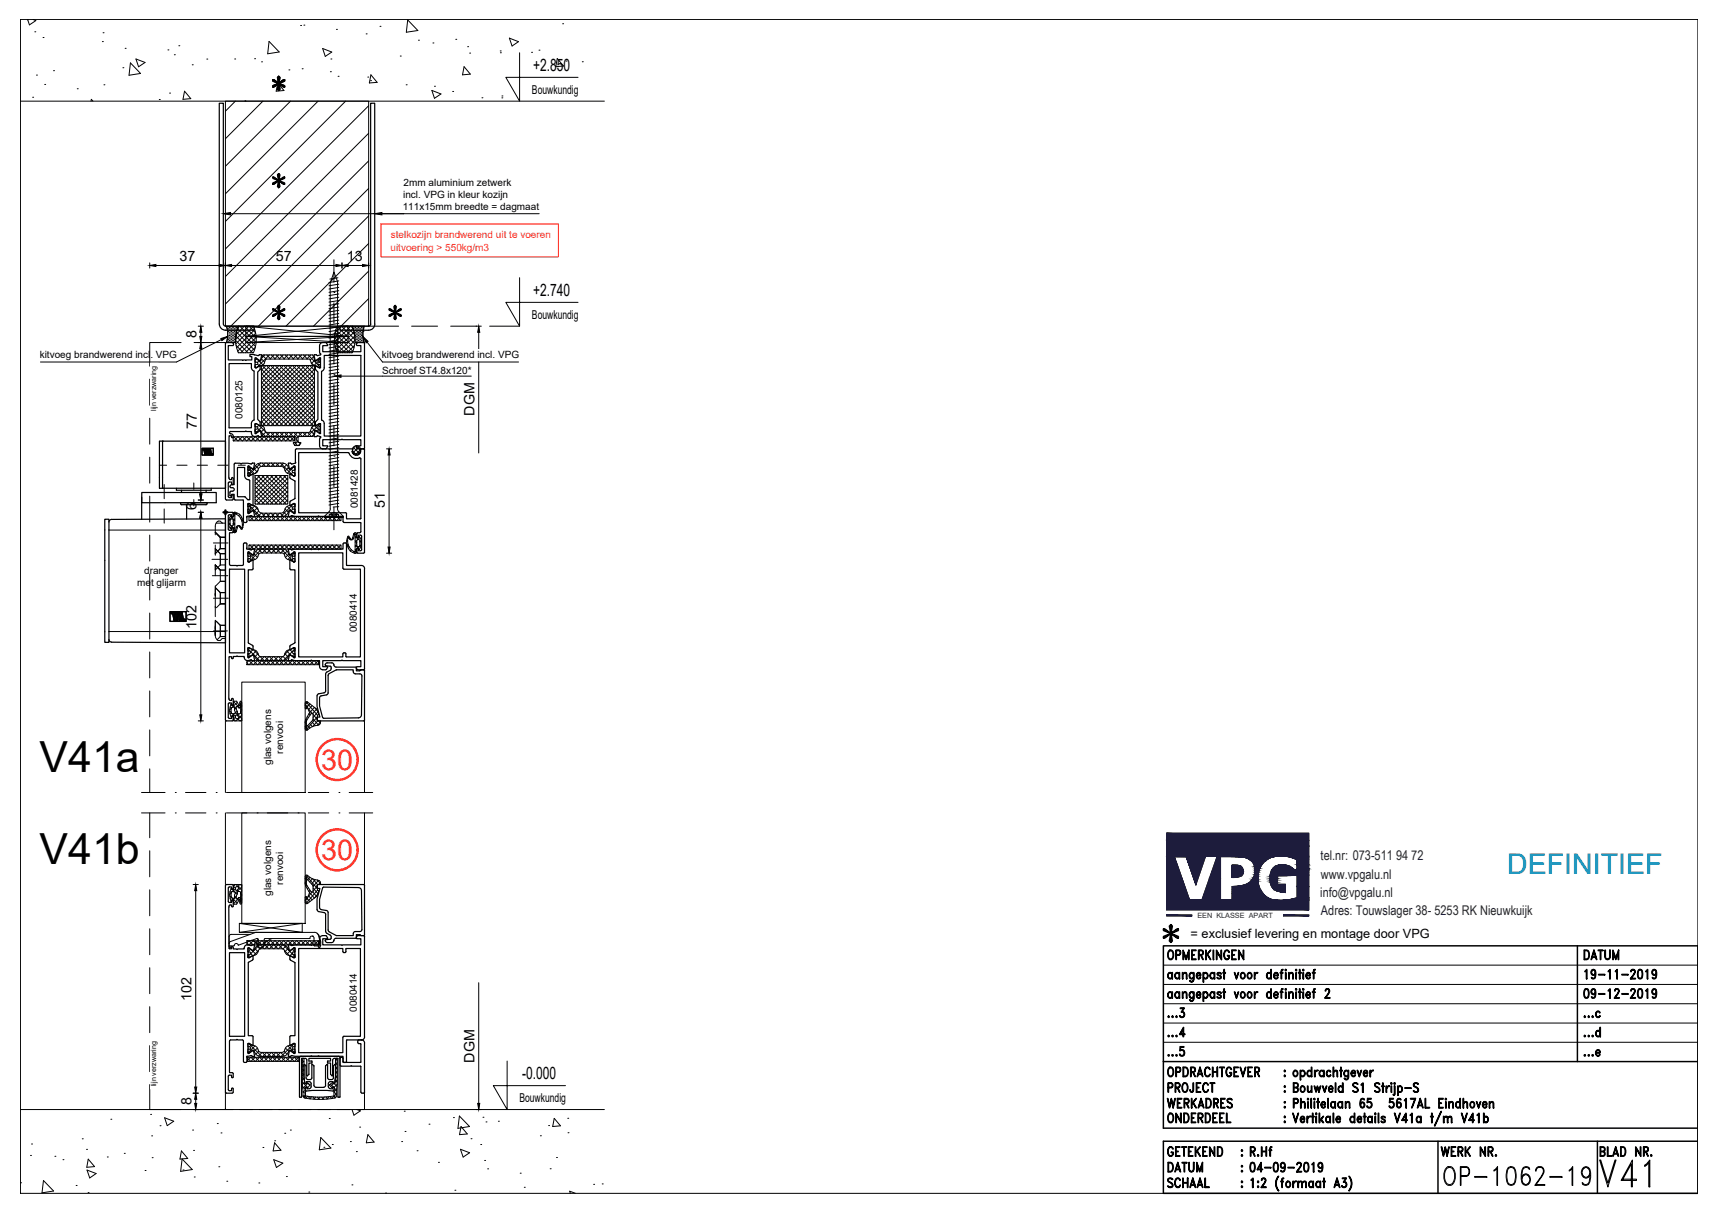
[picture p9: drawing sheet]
<svg xmlns="http://www.w3.org/2000/svg" width="420mm" height="297mm" viewBox="0 0 420 297" stroke-linecap="round" stroke-linejoin="round" font-family="sans-serif">
<defs><g id="words">
<text font-size="11" x="389.8" y="291.4">V41</text>
<g font-size="10.5">
<text x="9.7" y="188.8">V41a</text>
<text x="9.7" y="211.2">V41b</text>
</g>
<text font-size="8.4" x="351.7" y="291">OP-1062-19</text>
<g font-size="7" fill="#ff2d21">
<text x="78.5" y="188.2">30</text>
<text x="78.5" y="210.3">30</text>
</g>
<text font-size="7" fill="#0089b6" x="368.4" y="213.7">DEFINITIEF</text>
<text font-size="5.7" x="284.3" y="287.9">DATUM</text>
<g font-size="5.3">
<text x="385.9" y="235.7">DATUM</text>
<text x="385.9" y="245.2">09-12-2019</text>
<text x="284.3" y="268.1">PROJECT</text>
<text x="284" y="272">WERKADRES</text>
<text x="284.3" y="275.5">ONDERDEEL</text>
<text x="284.3" y="291.4">SCHAAL</text>
</g>
<g font-size="4.2">
<text x="130.3" y="17.2">+2.850</text>
<text x="130.3" y="72.2">+2.740</text>
<text x="127.6" y="263.7">-0.000</text>
</g>
<g font-size="3.5">
<text x="43.9" y="63.8">37</text>
<text x="67.4" y="63.9">57</text>
<text x="84.8" y="63.8">13</text>
<text x="48" y="82.7" transform="rotate(-90 48 82.7)">8</text>
<text x="116" y="101.6" transform="rotate(-90 116 101.6)">DGM</text>
<text x="48.1" y="104.9" transform="rotate(-90 48.1 104.9)">77</text>
<text x="48" y="124.7" transform="rotate(-90 48 124.7)">6</text>
<text x="94" y="124.2" transform="rotate(-90 94 124.2)">51</text>
<text x="48" y="153.8" transform="rotate(-90 48 153.8)">102</text>
<text x="46.8" y="244.8" transform="rotate(-90 46.8 244.8)">102</text>
<text x="116" y="259.8" transform="rotate(-90 116 259.8)">DGM</text>
<text x="46.8" y="270.2" transform="rotate(-90 46.8 270.2)">8</text>
</g>
<g font-size="3.3" fill="#1d1c3c">
<text x="322.8" y="210.3">tel.nr: 073-511 94 72</text>
<text x="322.9" y="214.8">www.vpgalu.nl</text>
<text x="322.7" y="219.3">info@vpgalu.nl</text>
<text x="322.9" y="223.6">Adres: Touwslager 38- 5253 RK Nieuwkuijk</text>
</g>
<text font-size="3.1" x="291" y="229.2">= exclusief levering en montage door VPG</text>
<g font-size="3">
<text x="130" y="22.9">Bouwkundig</text>
<text x="130" y="77.9">Bouwkundig</text>
<text x="127" y="269.4">Bouwkundig</text>
</g>
<g font-size="2.4">
<text x="98.6" y="45.4">2mm aluminium zetwerk</text>
<text x="98.4" y="51.2">111x15mm breedte = dagmaat</text>
<text x="98.5" y="48.3">incl. VPG in kleur kozijn</text>
<text x="9.7" y="87.5">kitvoeg brandwerend incl. VPG</text>
<text x="93.3" y="87.5">kitvoeg brandwerend incl. VPG</text>
<text x="93.4" y="91.4">Schroef ST4.8x120*</text>
<text x="59.3" y="102.4" transform="rotate(-90 59.3 102.4)">0080125</text>
<text x="87.4" y="124.3" transform="rotate(-90 87.4 124.3)">0081428</text>
<text x="33.5" y="143.2">met glijarm</text>
<text x="35.2" y="140.3">dranger</text>
<text x="87.2" y="154.6" transform="rotate(-90 87.2 154.6)">0080414</text>
<text x="69.2" y="184.3" transform="rotate(-90 69.2 184.3)">renvooi</text>
<text x="66.3" y="187" transform="rotate(-90 66.3 187)">glas volgens</text>
<text x="66.3" y="219" transform="rotate(-90 66.3 219)">glas volgens</text>
<text x="69.2" y="216.2" transform="rotate(-90 69.2 216.2)">renvooi</text>
<text x="87.2" y="247.4" transform="rotate(-90 87.2 247.4)">0080414</text>
</g>
<g font-size="2.4" fill="#ff2d21">
<text x="95.5" y="58.3">stelkozijn brandwerend uit te voeren</text>
<text x="95.4" y="61.2">uitvoering &gt; 550kg/m3</text>
</g>
<text font-size="1.8" fill="#1d1c3c" x="292.7" y="224.5">EEN KLASSE APART</text>
<g font-size="1.7">
<text x="38.2" y="100.5" transform="rotate(-90 38.2 100.5)">lijn verzwaring</text>
<text x="38.2" y="265.6" transform="rotate(-90 38.2 265.6)">lijn verzwaring</text>
</g>
</g></defs>
<!-- layer: 0 -->
<g fill="none" stroke="#000" stroke-width=".24">
<path d="M6.7 4.8h.1M6.8 4.8l.4 1.3 1.6-1.1-.7-.2M8.5 7.8h.1M8.9 18.4h.1M10.5 9.2h.1M13.1 17.3h.1M25 10.2h.1M25.2 8h.1M30 16.6h.1M30.6 11.8h.1M31.9 15.4l2.5 2.6-2.9 .4zM33.2 14.4l2.3 .9-1.6 1z"/>
<path d="M41 12.2h.1M42.6 13.4h.1M43.7 11.2h.1M47 15.8h.1M50.5 14.4h.1M57.4 14.4h.1M62.2 14.4h.1M63.9 15.1h.1M65.8 10.1l2.4 2.6-2.8 .5zM70.6 17.1h.1M73.5 6.2h.1M73.9 16.8h.1"/>
<path d="M74.3 6.1h.1M78.9 11.9l2.2 .8-1.6 1.1zM80.8 17.5h.1M80.9 14.4h.1M82.2 7.2h.1M82.6 18.7h.1M89.5 8.3h.1M89.9 18.8h.1M90.6 19.7h.1M90.7 18.3l1.5 1.8-1.9 .2zM92.9 6.4h.1M97.8 13.7h.1"/>
<path d="M99.7 4.9l2.4 2.6-2.8 .4zM102.3 9.8h.1M105.8 10.5h.1M111.4 9.6h.1M113.4 16.3l1.6 1.8-1.9 .2zM114.3 11.4h.1M114.8 13h.1M122.3 12.5h.1M122.3 12.9h.1M124.5 9.3l2.2 .9-1.5 1zM129.9 12.8h.1M131.7 12.3h.1"/>
<path d="M136.2 14.3l1.5 1.8-1.9 .2zM137.5 5.8h.1M138.3 14.9h.1M142.3 15.1h.1M5 24.7h142.7M8 23.8h.1M10.9 20.6h.1M18.9 21.7h.1M22.2 24.7l.1-.4 .4 .4M25.4 20.7h.1M38.9 24.3h.1M41.4 22.8h.1"/>
<path d="M45.1 22.3l1.5 1.8-1.9 .2zM55.1 24.7h35v55h-35zM57.5 24.7l-2.4 2.5M59.9 24.7h.2M64.3 24.7l-9.2 9.2M67.9 20.3l1.5 1.8-1.9 .2zM71 24.7l-15.9 15.9M77.7 24.7l-22.6 22.7M84.5 24.7l-29.4 29.4M90.1 39.3l-35 35M90.1 32.6l-35 35M90.1 25.9l-35 35"/>
<path d="M99.3 20.7h.1M105.6 22.1l2.2 .9-1.6 1zM106.2 21.1h.1M110.6 22.4h.1M117.8 23.9h.1M122.7 23.9h.1M122.7 23.5h.1M56.3 52.2h75.5M90.1 59.5l-20.2 20.2M90.1 52.8l-26.9 26.9M90.1 46.1l-33.7 33.6M93.3 52.2h5.4"/>
<path d="M90.1 73l-6.7 6.7M90.1 66.3l-13.5 13.4M49.1 80.2v3M49.1 84.3v37.4M54.1 83l-11 5.5h-33.2M63.9 89.4h13v14.7h-13zM63.9 99.8l4.2 4.3M63.9 98.7l5.3 5.4M63.9 97.7l6.4 6.4M63.9 96.6l7.4 7.5M63.9 95.6l8.5 8.5M63.9 94.5l9.5 9.6"/>
<path d="M63.9 93.4l10.6 10.7M63.9 92.4l11.7 11.7M63.9 91.3l12.7 12.8M63.9 90.3l13 12.9M64 89.4h-.1M64.1 89.4l12.8 12.8M65 89.4l-1.1 1.1M65.1 89.4l11.8 11.7M66.1 89.4l-2.2 2.2M66.2 89.4l10.7 10.6M67.1 89.4l-3.2 3.2M67.2 89.4l9.7 9.6"/>
<path d="M68.2 89.4l-4.3 4.3M68.3 89.4l8.6 8.5M69.3 89.4l-5.4 5.3M69.3 89.4l7.6 7.4M70.3 89.4l-6.4 6.4M70.4 89.4l6.5 6.4M71.4 89.4l-7.5 7.4M71.5 89.4l5.4 5.3M72.5 89.4l-8.6 8.5M72.5 89.4l4.4 4.3M73.5 89.4l-9.6 9.6M73.6 89.4l3.3 3.2"/>
<path d="M74.6 89.4l-10.7 10.6M74.7 89.4l2.2 2.2M75.6 89.4l-11.7 11.7M75.7 89.4l1.2 1.1M76.7 89.4l-12.8 12.8M76.8 89.4h.1M76.9 99.8l-4.3 4.3M76.9 98.7l-5.4 5.4M76.9 97.7l-6.4 6.4M76.9 96.6l-7.5 7.5M76.9 95.6l-8.5 8.5M76.9 94.5l-9.6 9.6"/>
<path d="M76.9 93.4l-10.7 10.7M76.9 92.4l-11.7 11.7M76.9 91.3l-12.8 12.8M76.9 90.3l-13 12.9M83.4 92h31.8M89.7 83.6l3.8 4.9h33.2M39 113.7h1.7M40.1 118.5v3.4M43.2 113.7h2.5M47.4 118.1v1.5M48.2 113.7h2.5M53.2 113.7h2.5"/>
<path d="M55 107.9h.1M57 106.8h15v1h-15zM57 107.7l.1 .1M57.1 106.8l-.1 .1M57.1 106.8l1 1M58.1 106.8l-1 1M58.2 106.8l1 1M58.2 113.7h1.8M59.2 106.8l-1 1M59.3 106.8l1 1M60.3 106.8l-1 1M60.3 106.8l1 1"/>
<path d="M61.3 106.8l-1 1M61.4 106.8l1 1M62.3 116.3h8v6.9h-8zM62.3 116.7l6.6 6.5M62.3 117.8l5.5 5.4M62.3 118.9l4.4 4.3M62.3 119.9l3.4 3.3M62.4 106.8l-1 1M62.4 107.8l1.1-1 1 1M62.4 106.8l1.1 1 1-1M62.5 116.3l-.2 .1M62.9 116.3l7 6.9"/>
<path d="M63.6 116.3l-1.3 1.2M63.9 103l1.1 1.1M63.9 101.9l2.1 2.2M63.9 100.9l3.2 3.2M64 116.3l6.3 6.3M64.6 106.8l1 1M64.6 116.3l-2.3 2.2M65 116.3l5.3 5.2M65.6 106.8l-1 1M65.6 106.8l1 1M65.7 116.3l-3.4 3.3M66.1 116.3l4.2 4.2"/>
<path d="M66.6 106.8l-1 1M66.7 106.8l1 1M66.7 116.3l-4.4 4.3M67.2 116.3l3.1 3.1M67.7 106.8l-1 1M67.8 106.8l.9 1M67.8 116.3l-5.5 5.4M68.2 116.3l2.1 2.1M68.7 106.8l-.9 1M68.8 106.8l1 1M68.9 116.3l-6.6 6.5M69.3 116.3l1 1"/>
<path d="M69.8 106.8l-1 1M69.9 106.8l1 1M69.9 116.3l-7 6.9M70.3 117.9l-5.3 5.3M70.3 116.2l.1 .1M70.3 119l-4.2 4.2M70.3 116.9l-6.3 6.3M70.9 106.8l-1 1M70.9 106.8l1 1M71.9 106.8l-1 1M72 106.8h.1M76.9 104l-.1 .1"/>
<path d="M76.9 103l-1.1 1.1M76.9 101.9l-2.2 2.2M76.9 100.9l-3.2 3.2M86.1 110.2l.8 .8M86.3 109.4l1.5 1.4M86.9 109l-.8 .8M87.1 109l1 1.1M87.8 109.2l-1.5 1.4M88.1 110h.1M88.1 109.9l-1 1.1M26.6 129.6h28.5M40.1 124.4v3.5"/>
<path d="M47.4 122.1v1.6M49.1 125.7v50.1M51.8 136.7h3.8M52.2 132.7h3.5M52.6 134.1l1.2 1.3h1.3M52.6 133.3v2.4M52.6 138v2.7M52.6 130.1l1.2 1.3M52.6 138.1l1.2 1.3M52.8 127.9h2.3v10.2h-1.3M53.8 131.4v2.7M53.8 135.4v2.7"/>
<path d="M53.8 139.4v2.7M53.8 134.1l-1.2 1.2M53.8 131.4h1.3M53.8 134.1h1.3M53.8 139.4h1.3M53.8 138.1l-1.2 1.2M54.4 127.9l-.6-.5a1.06 1.06 0 0 0-1.2 1.2v2.2M55.1 132.5v2M55.1 138.2v9.4h-1.3M55.9 126.9l.3 .2v1.2M55.9 127.9l.3 .3M56.2 128l-.3 .3"/>
<path d="M56.3 128.3l.2 .3 .4-.1 .1-.2M56.3 127.1v-.1l.5-.1 .2 .2M56.3 126.2l1.1 1M56.3 126.2l-.4 .7v1.7l.4 .7M56.4 126.2l.4 .2-.9 .8M56.6 128.6l.8 .8M56.7 128.6l-.5 .5M56.8 129l-.4 .3M56.8 126.4l.2-.2v-.8l.4 .3v4l-.4 .3v-.8l-.2-.2M57 127.9l.4 .4M57 125.4l.4-.2 1.1 .5M57 130l.1 .1"/>
<path d="M57 130h.1M57 127.1l.1 .5M57 125.8l.4 .4M57 127.9v.4M57 125.4l.4 .3M57.1 127.6l-.1 .3M57.3 125.2l.4 .5M57.4 129l-.4 .4M57.4 127.9l-.4 .4M57.4 126.9l-.4 .4M57.4 125.8l-.4 .4M57.6 129.7l.2 .2"/>
<path d="M57.6 125.6a2.92 2.92 0 0 1 1.6 3.3M57.7 130l-.3 .2M57.8 128.8l-.3 1.1h-.1v-.2l-.4 .3M57.8 128.9l.2 .2M57.8 129.8l-.4 .4-.3-.1M57.9 125.4l-.5 .3M58.4 128.5l.5 .4M58.5 125.7a2.96 2.96 0 0 1 .5 3.7l-.4-.6M58.6 128.8a.3 .3 0 0 0-.3-.2 .3 .3 0 0 0-.3 .3l-.3 1.1M58.6 125.8l-.3 .3M58.7 128.7l.3 .4 .2-.2M58.7 128.6l-.5-.1-.4 .3"/>
<path d="M58.8 128.8l-.1 .2M58.9 126.8l.5 .6M59.1 129.1l.1 .2M59.1 126.4l-.3 .3M59.2 128.9h.1M59.2 128.3l.2 .1M59.4 127.2l-.3 .2M59.5 128.1l-.3 .3M60.9 126.3h22.5v1h-22.5zM60.9 133.3h22.5v.9h-22.5zM60.9 127.1l.1 .2M60.9 134.1l.1 .1"/>
<path d="M61 126.3l-.1 .2M61 133.3l-.1 .1M61.1 126.3l1 1M61.1 133.3l1 .9M62.1 126.3l-1 1M62.1 133.3l-1 .9M62.1 126.3l1 1M62.1 133.3l1 .9M62.3 121l2.3 2.2M62.3 122l1.3 1.2M62.3 123.1l.2 .1M63.1 126.3l-1 1"/>
<path d="M63.1 133.3l-1 .9M63.2 126.3l1 1M63.2 133.3l1 .9M64.2 126.3l-1 1M64.2 133.3l-1 .9M64.3 126.3l1 1M64.3 133.3l1 .9M65.3 126.3l-1 1M65.3 133.3l-1 .9M65.3 126.3l1 1M65.3 133.3l1 .9M66.3 126.3l-1 1"/>
<path d="M66.3 133.3l-1 .9M66.4 126.3l1 1M66.4 133.3l1 .9M67.4 126.3l-1 1M67.4 133.3l-1 .9M67.4 126.3l1 1M67.4 133.3l1 .9M68.4 126.3l-1 1M68.4 133.3l-1 .9M68.5 126.3l1 1M68.5 133.3l1 .9M69.5 126.3l-1 1"/>
<path d="M69.5 133.3l-1 .9M69.6 126.3l.9 1M69.6 133.3l.9 .9M70.3 122.2l-1 1M70.3 121.1l-2.1 2.1M70.3 120.1l-3.1 3.1M70.5 126.3l-.9 1M70.5 133.3l-.9 .9M70.6 126.3l1 1M70.6 133.3l1 .9M71.6 126.3l-1 1M71.6 133.3l-1 .9"/>
<path d="M71.7 127.3l1-1 1 1M71.7 126.3l1 1 1-1M71.7 133.3l1 .9 1-.9M71.7 134.2l1-.9 1 .9M73.8 126.3l1 1M73.8 133.3l1 .9M74.8 126.3l-1 1M74.8 133.3l-1 .9M74.9 126.3l1 1M74.9 133.3l1 .9M75.9 126.3l-1 1M75.9 133.3l-1 .9"/>
<path d="M75.9 126.3l1 1M75.9 133.3l1 .9M76.9 126.3l-1 1M76.9 133.3l-1 .9M77 126.3l1 1M77 133.3l1 .9M78 126.3l-1 1M78 133.3l-1 .9M78 126.3l1 1M78 133.3l1 .9M79 126.3l-1 1M79 133.3l-1 .9"/>
<path d="M79.1 126.3l1 1M79.1 133.3l1 .9M80.1 126.3l-1 1M80.1 133.3l-1 .9M80.2 126.3l1 1M80.2 133.3l1 .9M81.2 126.3l-1 1M81.2 133.3l-1 .9M81.2 126.3l1 1M81.2 133.3l1 .9M82.2 126.3l-1 1M82.2 133.3l-1 .9"/>
<path d="M82.3 126.3l1 1M82.3 133.3l1 .9M83.3 126.3l-1 1M83.3 133.3l-1 .9M83.3 126.3h.1M83.3 134.2h.1M84.8 132l.2 .3M84.8 133.1l.5 .6M85 132.1l-.3 .3M85 131.2l.2 .2M85 131.6h.1M85.1 133.1l-.3 .2"/>
<path d="M85.3 131.2l.4 .6M85.3 131.5l-.2-.1a2.93 2.93 0 0 0 1.5 3.5M85.3 131.2l-.1-.1a2.89 2.89 0 0 0 1.5 4.2l.5-.2-.4-.3-.1 .2-.1-.1M85.3 131.6l.5 .4M85.4 133.8l-.3 .3M85.5 131.5l-.1 .2M85.9 134.4l-.3 .3M86.2 131.6l-.2 .2h-.3M86.2 131.4l.2 .2M86.4 130.5l.2 .3M86.4 134.8l.5 .5M86.4 130.5l-.2 1.1"/>
<path d="M86.5 134.8l-.2 .3M86.8 131.1l.8 .8M86.8 133.3l1.1 1M86.8 134.3l.4 .4M86.8 130.2l-.3 .3M87.1 130.4l-.3-.2-.4 .5M87.1 130.4h.1M87.2 130.5h.1M87.2 130.5l-.4 .3 .1-.2h-.2l-.3 1.1-.2 .2h-.6l-.3-.4M87.2 132.2v.4l-.4-.4M87.2 131.1l-.4 .4M87.2 132.2l-.4 .4"/>
<path d="M87.2 133.2l-.4 .4M87.2 134.3l-.4 .4M87.4 131.5l.4-.3 .4 .7v1.7l-.3 .7M87.4 131.5l-.2-.2v-.8l-.4 .3v4l.4 .3 .1-1 .6 .2M87.4 131.9l.5 .1v.2v1.3h-.6l-.2-.7 .1-.2M87.5 131.9l-.3 .3M87.9 132.3l.3 .3M87.9 133.3l.3 .3M88 131.4l-.5 .5M88.2 132.2l-.3 .3M88.2 133.3l-.8 .8M26.6 154.4h28.5"/>
<path d="M51.9 140.7h3.8M52.2 146.2h3.6M52.2 154.2h3.4M52.6 145.4v-.3v.6M52.6 143.2v7.6M52.6 143.6l1.2 1.3M53.8 152.9l-1.2-1.2v3.6M53.8 144.9v2.7M53.8 152.9v2.7M53.8 147.6l-.9 1M53.8 155.6l-.7 .8M53.8 142.1l-1.2 1.2"/>
<path d="M53.8 144.9h1.3M53.8 152.9h1.3M53.8 155.6h1.3M53.8 142.1h1.3M55.1 150.9v5.2h-.8l-.5 .5a1.06 1.06 0 0 1-1.2-1.3v-.9M55.1 148.2v2.6M56.1 173.8l.4 .4M56.2 172.8l.4 .4M56.5 175.2l.1 .2M56.5 172.1h.1M56.5 172.1a3.9 3.9 0 0 0 0 3.2M56.5 172.1l.2 .1"/>
<path d="M56.5 174.2l-.3 .3M56.6 174.4l.3 .1M56.6 172.1l.1 .3h.4M56.6 172l-.1 .2M56.6 173.1l-.4 .4M56.6 173l-.1 1.4M56.7 175.1l-.2 .2M56.8 172.9l-.2 .1M56.8 175l-.1 .1M56.9 174.5l.7 .7M56.9 174.5l.5-.1-.6 .6h.3M57 172.5l.7 .8"/>
<path d="M57.1 171.6l1.5 1.5 .2-.2 .1-.8-.1 2.2 .3 .3M57.1 171.6v.9M57.1 171.5h.1M57.1 172.9h-.4M57.2 172.9l.1 .1v.6M57.2 171.4h.5M57.2 171.4l-.1 .2M57.3 173.6v.1M57.3 173.7l.3 .5-.1 .2M57.5 174.1l1.6 1.6M57.6 175.3l-.5 .5 .4 .4M57.7 173l-.4 .4"/>
<path d="M57.8 171.4l.8 1.1M57.8 173.5l.2 .5M57.8 174.8l.2 .1M57.8 174.8l-.2 .1v.7l.5 .1M58 173.8l-.5 .5M58 171.7l-1.2 1.2M58 174l.2 .5h.4l.2-.3M58 172.7l.1 .1M58 172.7l-.3 .1 .1 .7M58.1 175.7l.5 .5M58.1 172.8l.5 .3M58.2 175.7h.1"/>
<path d="M58.3 175.3l-.1 .4M58.3 174.5l-.3 .4 .3 .4M58.4 172.4l-.4 .3M58.6 172.4v.1M58.6 172l.2 .2M58.7 171.6l-.1 .8M58.7 171.5l.2-.1 .2 .4v4.3l-2 .1v-1.1M58.8 173.3l.3 .3M58.9 172.3l.2 .2M59.1 171.7l-.5 .4M59.1 166.8h15.5v26.9h-15.5zM59.1 173.8l-.3 .3"/>
<path d="M59.1 174.8l-1.4 1.4M59.1 175.9l-.4 .3M59.1 172.7l-.3 .3M60.3 161.5h17.6v1h-17.6zM60.3 162l.5 .5M60.8 161.5l-.5 .5M60.9 161.5l1 1M61.9 161.5l-1 1M61.9 161.5l1 1M62.9 161.5l-1 1M63 161.5l1 1M64 161.5l-1 1"/>
<path d="M64.1 161.5l.9 1M65 161.5l-.9 1M65.1 161.5l1 1M66.1 161.5l-1 1M66.2 161.5l1 1M67.2 161.5l-1 1M67.2 161.5l1 1M68.2 161.5l-1 1M68.3 161.5l1 1M69.3 161.5l-1 1M69.4 161.5l1 1M70.4 161.5l-1 1"/>
<path d="M70.4 161.5l1 1M71.4 161.5l-1 1M71.5 161.5l1 1M72.5 161.5l-1 1M72.5 161.5l1 1M73.5 161.5l-1 1M73.6 161.5l1 1M74.6 171.9l.2-.3h.3l2.4 1.9M74.6 176.4v1.9l.2 .2h.4M74.6 172.4l.4 .5M74.6 176.7l.3 .3M74.6 177.7l.6 .7"/>
<path d="M74.6 171.9v1.2M74.6 161.5l-1 1M74.7 161.5l1 1M74.7 175.9l-.1 .5M74.8 175.8l.2 .3M74.8 171.6l2.8 3.3M74.9 176.4v1.6l.3-.6 .5 .6M74.9 177.3l-.3 .4M74.9 176.2l-.3 .4M75 172.5l-.1 .7-.3-.1M75 173l-.3 .3M75 172.4l.7 1.7-.1 .3"/>
<path d="M75.1 175.2l.3 .3M75.2 171.6l-.6 .7M75.2 173.2l1.1 1.2M75.5 174.5l.3 .4M75.5 174.4l-.8 1.5M75.7 176.9l.6 .7M75.7 161.5l-1 1M75.7 161.5l1 1M75.7 172.1l-.6 .7M76.2 176.4l.8 1M76.3 172.5l-.9 1.1M76.5 176.1h.1"/>
<path d="M76.5 176l-1.3 1.4M76.5 174.7l1.1 1.2M76.5 175.7l1.3 1.6M76.5 174.6v1.3M76.5 174.6l-.2-.2-.3 .1-1.1 1.9M76.5 175.9v.1M76.7 161.5l-1 1M76.8 161.5l1 1M76.8 172.9l-1.2 1.4M76.9 173l.7 .8M77.4 173.4l-.9 1M77.5 173.5l.4 1.2"/>
<path d="M77.6 177.3a3.8 3.8 0 0 0-2.4 1.2M77.6 175.2l-2.8 3.3M77.6 174.9l.1 1.3M77.6 176.2l-1.1 1.4M77.7 176.2l.7 .2M77.7 174l-1.2 1.4M77.8 161.5l-1 1M77.9 162.5h.1M77.9 174.7l-.3 .2M77.9 176.2l.4 .5M78.3 176.5l-.7 .8M78.4 176.4l-.2 .6-.6 .3"/>
<path d="M59.1 198.7h15.5v27h-15.5zM47.8 216.7v50M56.2 219l.4 .4M56.2 218l.3 .3M56.5 217.2l.2 .2M56.5 218.3l-.4 .4M56.6 219.3l-.4 .4M56.6 219.4l.2 .2M56.6 217.1l-.1 .2M56.7 218l-.2 .1 .1 1.4M56.7 219.6h.4M56.8 219.6l1.2 1.2"/>
<path d="M56.8 217.5l.6 .6M56.8 217.5l-.2-.4a3.7 3.7 0 0 0-.1 3.3M56.9 218h-.2M56.9 217.9l.5 .2M57.1 217.4v-1.1h2v4.4l-.2 .3-.2-.1-.1-.8M57.1 216.7l.5 .5M57.1 217.4l-.3 .1M57.3 218.9v.6M57.3 219.1l.4 .4M57.3 219.5l-.1 .1M57.5 218.1l.1 .2-.3 .6M57.5 218.2l.5 .4"/>
<path d="M57.5 216.2l-.4 .5M57.6 217.3l-.7 .7M57.7 216.2l1.4 1.4M57.7 219.2l-.7 .8M57.8 219v.7l.8-.3M57.9 216.8h.3M57.9 216.8l-.3 .3v.5l.2 .1M58 219.8l.4 .3M58 218.5l-.2 .5M58 217.6l-.2 .1M58.2 216.8h.1M58.2 216.8l.1 .3-.3 .5 .3 .4"/>
<path d="M58.5 219.9l-.7 1.1-.6 .1-.1-.2M58.5 219.9h.1M58.6 219.9v.2M58.6 216.2l-.5 .6M58.7 216.2l.4 .4M58.8 218.4l.3 .3M58.8 218.2l.1 2.2-.1-.8-.2-.2-1.5 1.5M58.8 218.2l-.2-.2-.4-.1-.2 .6M58.8 219.5l.3 .3M59.1 218.9l-.3 .3M59.1 216.8l-1.6 1.6M59.1 220l-.5 .5"/>
<path d="M59.1 217.9l-.3 .3M74.6 219.4v1.2M74.6 214.8l.3 .4M74.6 215.9l.3 .4M74.7 219.2l.3 .3M74.7 216.6l.8 1.4M74.8 214l2.8 3.3M74.9 215.5l-.3 .3M75 216.4l-.2 .3M75 219.4v.6M75 219.4l-.2-.2-.2 .2M75 219.6l-.4 .5"/>
<path d="M75.1 219.7l.6 .7M75.2 215.1l1.3 1.3M75.2 214.1l-.6 .7M75.4 217l-.3 .3M75.4 218.9l.9 1.1M75.6 218l.1 .3-.7 1.7M75.6 218.2l1.2 1.4M75.7 214.5l-.5 .6-.3-.6v1.6l1.2 1.9M75.8 217.6l-.3 .4M76.3 218.1l-1.1 1.2M76.3 214.8l-.6 .8M76.5 218.1l.9 1"/>
<path d="M76.5 216.4h.1M76.5 214.9l1.1 1.4M76.5 216.4v.2M76.5 216.6v1.3M76.5 217.1l1.2 1.3M76.5 217.9l-.2 .2-.2-.1M77 215.1l-.8 1M77.5 219l-2.4 1.9h-.3l-.2-.3M77.6 215.2l.6 .3 .2 .6M77.6 215.1a4.4 4.4 0 0 1-2.6-1.2l-.3 .1-.1 .3 .1 2.2M77.6 218.7l-.7 .8M77.6 217.6l-2.8 3.3"/>
<path d="M77.6 216.6l-1.1 1.2M77.6 217.6l.3 .2-.4 1.2M77.6 215.2l.7 .8M77.7 216.2l-.1 1.4M77.8 215.2l-1.3 1.6M78.3 215.8l-.4 .4M78.4 216.1l-.7 .1M56.5 220.3v.1M56.7 220.1l-.1 .3M56.7 220.3l-.2 .1M57.1 220v.9M57.1 220l-.4 .1"/>
<path d="M57.1 221h.1M58.6 220.4l.5 .4M58.6 220.1h.1M60.3 230h17.6v1h-17.6zM60.8 230l-.5 .5 .5 .5M60.9 230l1 1M61.9 230l-1 1M61.9 230l1 1M62.9 230l-1 1M63 230l1 1M64 230l-1 1M64.1 230l.9 1"/>
<path d="M65 230l-.9 1M65.1 230l1 1M66.1 230l-1 1M66.2 230l1 1M67.2 230l-1 1M67.2 230l1 1M68.2 230l-1 1M68.3 230l1 1M69.3 230l-1 1M69.4 230l1 1M70.4 230l-1 1M70.4 230l1 1"/>
<path d="M71.4 230l-1 1M71.5 230l1 1M72.5 230l-1 1M72.5 230l1 1M73.5 230l-1 1M73.6 230l1 1M74.6 220.1l.6 .7M74.6 230l-1 1M74.7 230l1 1M75.7 230l-1 1M75.7 230l1 1M76.7 230l-1 1"/>
<path d="M76.8 230l1 1M77.8 230l-1 1M77.9 230h.1M60.5 258.5h12.5v1h-12.5zM60.5 258.7l.8 .8M61.3 258.5l-.8 .8M61.3 258.5l1.1 1M62.4 258.5l-1.1 1M62.4 258.5l1 1M63.4 258.5l-1 1M63.5 258.5l1 1M64.5 258.5l-1 1"/>
<path d="M64.5 258.5l1 1M65.5 258.5l-1 1M65.6 258.5l1 1M66.6 258.5l-1 1M66.7 258.5l.9 1M67.6 258.5l-.9 1M67.7 258.5l1 1M68.7 258.5l-1 1M68.8 258.5l1 1M69.8 258.5l-1 1M69.8 258.5l1 1M70.8 258.5l-1 1"/>
<path d="M70.9 258.5l1 1M71.9 258.5l-1 1M72 258.5l1 1M73 258.5l-1 1M73 259.5h.1M73.9 259.2l.4 .4M74.1 258.7l-.2 .2v6.2l.2 2.9 .2 .3a17.2 17.2 0 0 0 7.7 0l.2-.4M74.2 258.7l.1 .2v4.3l.2 1.8 .4-.1 .1-.2 .8 .6M74.3 259.4l-.4 .4M82 259.9l.4 .4M82 258.9l.4 .4M82.1 258.7l.3 .2v6.2l-.2 2.9"/>
<path d="M82.2 258.7l-.2 .2v4.3l-.2 1.8-.4-.1M82.3 258.8l-.3 .3M82.4 259.8l-.4 .4M5 271.3h142.7M7.7 279.7h.1M20.1 278.4h.1M27.1 273.6h.1M36.8 272.4h.1M37.1 277.7h.1M39.1 275.2h.1M40.2 273.3l2.3 .8-1.6 1.1zM47.1 276.3h.1"/>
<path d="M47.8 267.7v3M53.1 274.7h.1M54 277h.1M67.1 279.4l1.6 1.8-1.9 .2zM67.1 278.9h.1M69.6 277.1h.1M71 276.3h.1M73.9 264.5l1.3 1.4M73.9 263.5l.5 .5M73.9 262.4l.4 .4M73.9 261.4l.4 .4M73.9 260.3l.4 .4"/>
<path d="M74 265.6l.6 .7M74.1 267.9l.6 .6M74.1 266.8l.6 .6M74.3 260.5l-.4 .4M74.3 261.5l-.4 .4M74.3 262.6l-.4 .4M74.3 263.6l-.4 .4M74.4 264.6l-.5 .5M74.5 268v.1M74.5 268.1l.3-.1a20.6 20.6 0 0 0 6.7 0l.5 .4M74.7 266.5l-.6 .6M74.7 267.5l-.6 .6"/>
<path d="M74.8 268.5l.4-.5 .7 .7M75.2 265.9l-.6-.1 .1 2.1-.2 .1M75.7 265.3l-.5-.5-1.2 1.3M75.8 265.3l-.6 .6M76.2 268.1l-.5 .5M76.5 268.2l.5 .6M77.2 268.2l-.6 .5M77.6 268.2l.5 .6M78.2 268.2l-.5 .6M78.4 278.1l2.5 2.6-2.9 .4zM78.6 268.2l.6 .6M79.3 268.2l-.6 .6"/>
<path d="M79.7 268.2l.5 .5M80.5 268.1l-.7 .6M80.5 273.4h.1M80.5 265.3l.7 .6 .1-.1h.4l-.1 2.1 .2 .1M80.6 268.1l.5 .5M80.8 265l.7 .8M81.2 279.8h.1M81.4 264.9l-.2-.2-.7 .6M81.5 264.9l-.7 .7M81.6 268l-.6 .6M81.7 266l.6 .5M81.7 264.9l.6 .7"/>
<path d="M81.8 268.1h-.1M81.8 268v.1M81.9 264.1l.5 .4M82 263.1l.4 .4M82 262l.4 .4M82 261l.4 .4M82.2 267.4l-.5 .5M82.3 266.3l-.7 .7 .6 .6M82.4 260.8l-.4 .4M82.4 261.9l-.4 .4M82.4 263l-.4 .4M82.4 264l-.5 .6"/>
<path d="M82.4 265.1l-.7 .7M85.6 279.1h.1M86 271.3l.5 1.3 1.6-1-.9-.3M87.9 275.6h.1M89.9 277.4l1.5 1.8-1.9 .2zM98.2 279.1h.1M98.8 271.7h.1M99 276.6h.1M104.9 274.8h.1M110.8 273.2h.1M112.3 272.8l2.5 2.6-2.9 .5zM112.7 275.4l1.5 1.8-1.9 .2z"/>
<path d="M115.1 278.4h.1M117.5 279.8h.1M118 273.1h.1M118.8 274.3h.1M121.8 274.1h.1M132.1 277.7h.1M134.1 275.2h.1M135.5 273.4l1.5 1.8-1.9 .2zM138.8 273.4h.1M138.8 276.9h.1M5 289.2h.1M7.5 282.5h.1"/>
<path d="M10.6 288.6l2.5 2.6-2.8 .4zM13.4 282.7h.1M15.4 283.5h.1M18.6 289.8h.1M21.1 281h.1M21.3 286.1l2.2 .8-1.6 1.1zM21.5 291.6h.1M21.6 283.4l1.5 1.8-1.9 .2zM26.2 282.9h.1M30.4 282h.1M35.5 286.2h.1M37.2 283h.1"/>
<path d="M44.3 281.4l1.6 1.8-1.9 .2zM44.5 283.3l2.5 2.6-2.8 .5zM44.7 286h.1M47.3 281.2h.1M47.5 287.7h.1M53.5 285.2h.1M55.4 288.8h.1M63.3 289.2h.1M64.3 280.5h.1M66.9 283.5l2.2 .9-1.5 1zM70 287.6h.1M75.5 291.4h.1"/>
<path d="M79.2 280.5h.1M86 289.7h.1M87.1 281.5h.1M94.2 291.7h.1M101.9 281.3h.1M107.2 284.2h.1M111.2 291h.1M112.5 281l2.3 .8-1.6 1.1zM118.4 283.7h.1M119.2 285.8h.1M127.1 286.8h.1M128.1 290.3h.1"/>
<path d="M134.5 285.7h.1M136 283h.1M139.4 291.7l-.2-.5 1.4 .5M145.1 289.5h.1M147.2 289.4h.1"/>
<circle cx="87.1" cy="110" r="1.01"/>
</g>
<g fill="none" stroke="#000" stroke-width=".3">
<path d="M90.6 25.2h1v54a1.49 1.49 0 0 1-1.5 1.5h-7v-1h7l.4-.2 .1-.3zM54.6 79.2l.1 .3 .4 .2h7v1h-7a1.49 1.49 0 0 1-1.5-1.5v-54h1v54M55.1 84v38l.3 .2M57 83.9l.1 .2M57 83.9l-1.6-.2-.3 .3M57.1 84.2l-.1 .3h-1.2v3.5h3.4l.2 .1 .1-.1 .6 .1 .1-.1h1.4v-.8h-.5v-.5l2 .2M61.4 89.8l.2 .6 .5 .3v12a.9 .9 0 0 0-.7 .9v1h-5.4v-15.7h5.4v1M62.4 89.9h.2M62.7 89.9h-.1M63.1 86.9l.3-.2 .5 .1-.3 1.4-1.1-.8-.2 .2 .2 2.3M63.4 89.5l-.7 .4M63.4 89.5h.2l-.1 .9"/>
<path d="M63.5 90.4l-.5 .5v11.6l.6 .6v1l-.2-.1M77.2 90.4l.5 .5v11.6l-.6 .6v.9l1.2-.4v2.3M77.3 86.7l-.5 .2 .3 1.3 1-.7M77.3 86.7h.1M77.3 86.7l.3 .2M78 89.9l-.9-.4 .1 .9M78 89.9h.1M78.1 89.9h.2M78.1 84.5l.1 1.9M78.1 87.5l.3 .1M78.2 86.4l.2 .3-.8 .2M78.3 87.6v2.3"/>
<path d="M79.2 89.9v-3h9v19.7h-9v-3a.9 .9 0 0 0-.6-.9M79.2 89.9l-.1 .6-.5 .3v11.9M79.6 83.7h-.7a.79 .79 0 0 0-.8 .8M79.6 83.7l.2 .2M79.8 83.9l.3 .5M87.1 84.2l.1 .3h1v1.5h-4.4l-.2 .1-.2-.1h-4.5v-1.5h1.1l.1-.2M87.1 84.1h.1M87.2 83.9l-.1 .2M87.3 83.9l1.6-.2 .2 .3M89.1 84v25.5l-.2 .2M39 107.9h.7v11.5h-.7zM39.7 119.2l.1 .1"/>
<path d="M39.7 107.9h15.3M39.8 107.9h-.1M43.1 119.4v.5h8.5v-.5M44.4 119.9v.5M49.4 109.6h2.7v1.7h-2.7zM49.6 109.7v.2M49.6 109.9h.3l.2 1.1M49.6 109.7h1.3zM50.1 109.9h.2l.2 1.1-.2-1.1h-.2l.1 1.1zM50.2 111h-.1M50.4 119.9v.5M50.4 109.7h.1"/>
<path d="M50.5 111l.1 .1zM50.7 111l-.1 .1M50.7 111l-.2-1.1h.3l.2 1.1M50.9 109.7l.1 .1M51 111l.1 .1M51 109.8l.2 1.1h.2l-.2-1M51.1 111.1h.8M51.5 109.8l-.3 .1M51.5 109.8l.1 1.1h.3M51.5 109.8l.1 1.1M51.6 110.9h.3M51.9 110.9v.2"/>
<path d="M55.1 119.2l-15.4 .2M55.8 118.1v3.3l.3 .2 .5 .1 .1-.7h.2l.1 1-.2 .2M56 117l.3 .2M56.2 117.2h.4l.1-.4h.2v1.6h-.2l-.1-.6h-.6l-.2 .3M56.3 105.5h3.6l.2-.1 .1 .1h1.2a.95 .95 0 0 0 .9 1.2M56.3 106.1h.1M56.4 105.5l-.3 .3 .3 .2M56.4 106a.51 .51 0 0 1 .6 .4 .51 .51 0 0 1-.3 .6l-.1-.5h-.6v10.5M60.6 114.2v2.1l.3 .1M60.8 114h.1M60.8 113.9l-.2 .1v.2M60.9 114l.8 .6"/>
<path d="M60.9 116.4l.9-.5v7.6l-1.2-.4v2.3l.2 .1M61 117.5l-.2-.2a1.01 1.01 0 0 1-1-1v-2h-1.7l-.1 7M61 117.5l-.1 4.7M61.8 114.6l.1 .1 .3-1.5-.9 .2-2.1-.2-.3 .3-.2-.3-1.4 .1-.1 5.2h-.8l-.2 .5 .6 .2a.42 .42 0 0 1 .5 .5 .42 .42 0 0 1-.5 .4l-.5 .1-.1 .9M63.4 104l-.8-.4h-.2l-.1 2.3 .3 .1 1-.8 .3 1.5-.5 .1-.3-.3-.8 .2M70.5 113.4l.3 1.3 .2-.1M70.8 116v.8M70.9 116.8l.1 .2M71 113.2l-.5 .1M71 117l1.1 .6v4.2l-1.1 .7M71.8 116.4h.1M71.8 114l-.9 .6"/>
<path d="M71.9 114h-.1M71.9 113.9h.1M72 113.9l.1 .3M72.1 114.2v2.2h-.3l-.8-.5-.1 .1M72.2 113v.2l-.8 .2-.4-.2M78.1 106l-1-.8-.3 1.5 .5 .1M78.2 107l-.1 1.9a.79 .79 0 0 0 .8 .8M78.3 106.7l-.7-.2-.3 .2M78.3 106.7l.1 .1-.2 .2M78.4 105.9l-.3 .1M80.1 109.1l-.5 .6M80.1 109.1l-.1-.1h-1.1v-1.5h4.5l.2-.2 .2 .2h4.4v1.5h-1l-.1 .3"/>
<path d="M85.3 110.8a2.09 2.09 0 0 0 2.8 1.2l.1 14.8h-3.4l-.1-1.2-.2-.2h-11.5v-14.8h12.1l.2 .2M86 110.4h.2M86.1 110.4l.2 .5M86.1 109.7h-13.6l-.3 .3v3M86.1 109.7l.1 .7M86.2 110.9l.1-.1 .3 .2M86.6 111l.4 .3v-.1h.6l.1-.2M87.1 109.4l.3 .3h1.5M87.1 109.4h.1M87.1 109.3v.1M87.9 110.9v-.1l-.2 .2M88 110.4h.2"/>
<path d="M88.1 109.7l-.1 .7M88.2 110.4l-.2 .5M88.9 109.7l.2 .3-.1 25.1h-1.7l-.1-.9 .2-.2 .2 .2M25.6 126.9h1v30.1h-1zM34.6 121.5v5.5M34.6 122.9h.1M34.6 120.4h18.3v2.5h-18.3zM44.1 123.2v-.3h6.5l-.2 .5h-6M44.2 123.1l.2 .3M45.6 123.4v3.5M55.1 126.8l-27.8 .2a.65 .65 0 0 0-.7 .6M55.4 122.2h1.3"/>
<path d="M55.8 126.1v3.3M55.8 126.1l.2-.3h.6l.1 .6h.2v-1.1h-1.5l-.3 .2v50.5l.3 .2h1.5v-1.1l-.2-.1-.1 .6h-.6M55.8 129.4l.3 .2M56 129.7h.6l.1-.7h.2l.1 1-.2 .2M56.1 139.2h3.7v20.4h-3.7zM56.2 121.1l.2 .1M56.4 121.2l.2-.4h.6v1.2l.3 .2M56.7 130.2l-.6 .1 .1 7.9h1.6l.1 .2 1.5-.2 .1-5.2M57.5 122.2l2 .1v5.2l.3 .2M58.1 121.3l1.8 .1 .7 .8M59.8 127.7h.3M60.1 132.7l-.5 .1-.1 .2"/>
<path d="M60.1 132.7l.2 .3M60.3 133.9v.3l1.1 .2M60.3 126.5v1l-.2 .2M60.3 133v1M60.6 122.1l.1 .1M60.6 122.2h.3M60.7 137.4h.2M60.8 134.9l.1 .1M60.8 135l-.2 .1 .1 2.3M60.9 135l.8 .6M60.9 125.5h-.1M61.4 134.4l.3-.2 .5 .1-.3 1.4"/>
<path d="M61.6 139.3h-.9v17.8l1.1 .9M61.6 137l-.7 .4M61.7 137h.1M61.7 124.9l-.8 .6M61.8 124.9l.1-.2 .3 1.5h-.5l-.4-.1-1 .2v.2M61.8 135.6l.1 .1M61.8 139l-.2 .3M61.8 137v2.1M70.5 134.4l.3 1.3M70.5 126.1l.5 .2M70.8 122.7v.8M70.8 137v2.1"/>
<path d="M70.9 139l.2 .3M70.9 137h.2M71 134.2l-.5 .1M71 126.2l.3-.1 .8 .1h5.6l.2-.1 .1 .1h3.4l.2-.1 .1 .1h2.1v1.3l.3 .2M71 134.2l.2 .2M71 122.5l-.1 .2M71 137l.8 .4M71.1 139.3h1v17.8l-1.1 .7M71.8 123.1l.3 .1 .1 2.2-.2 .2M71.8 137.4h.2M71.8 123.1l-.8 .5-.1-.1M71.8 125.5h.1"/>
<path d="M71.8 125.5l-.9-.8-.4 1.4M71.8 135l-.9 .7h-.1M71.9 125.5v.1M71.9 134.9l-.1 .1M71.9 134.9v.1M72 134.9l.2 .2-.2 2.3M83.8 138.9v-3.7h-10.8v25.4h10.8v-.7M83.8 138.9l.3 .3h4v21.3M83.8 133v1.2h-5.8l-.1 .2-.2-.2h-1.5l-.1 .2-.2-.2h-3.8l-.8 .2M83.9 133l.2-.3 .5 .1 .1 .2M84.1 127.7l4.1 .1v2.2l-.2 .2M84.7 133v5.2h3.7a.72 .72 0 0 1 .7 .8v24.5l-.2 .2"/>
<path d="M87.2 130.5l.1 .9 .3-.1M87.6 134.2v.4h.5M87.9 130.2h-.4l-.3 .3M88.1 130.8h-.5v.5M88.1 130.8l.3 .3v3.3l-.3 .2M26.6 156.3a.65 .65 0 0 0 .7 .7l27.8 .1M41.6 149.5h3.9v2.4h-3.9zM41.9 149.7l-.2 .1 .2 .2M41.9 150h.3l.3 1.6M41.9 149.7h1.1zM42.5 150h.4l.3 1.6-.3-1.6h-.4l.3 1.5zM42.8 151.5l-.1 .2-.2-.1"/>
<path d="M43 149.7l.9 .1M43.2 151.6l.1 .1zM43.5 151.5l-.2 .2M43.5 151.5l-.3-1.5h.4l.3 1.6M43.9 151.6l.1 .1M43.9 149.8l.2 1.6h.4l-.3-1.5M44 151.7h1.2M44.5 149.8l-.2-.1-.1 .2M44.5 149.8l.3 1.6h.4M44.5 149.8l.3 1.6M44.8 151.4h.4M45.2 151.4l.1 .1-.1 .2"/>
<path d="M60.7 158.4h.2M60.7 158.3l-.1 2.3M60.9 158.3h.1M61.8 158v.8l-.9-.4M70.8 158v.8M71 157.8l-.1 .2M71.8 158.3h.1M72 158.4l-1.1 .3M72 158.3l.1 2.3M83.8 159.8l.3-.2 .4 .1v.8M56 160.6v10.4M56 171l.3 .2"/>
<path d="M56.1 171.8l-.3 .3v3.3l.3 .2M56.1 160.6h.5v.3l.2 .1 .2-.1v-.4h.8l.1-.2 .2 .2h1.6v.2M56.1 160.5l-.1 .1M56.6 170.9v.3h-.4M57 170.9l-.2-.2-.2 .2M57 170.9l-.1 1.5h-.2l-.1-.5h-.6M60.6 160.5v.2l.2 .1M60.9 160.8h-.1M61.7 160.1l-.8 .7M61.8 160.1l.1-.1 .3 1.5h-.5l-.3-.2-.9 .2a.79 .79 0 0 1-.8-.8M70.5 161.4l.5 .1M71 161.5l.3-.2 .8 .2h3.8l.2-.1 .1 .1h1.9v1.4a.79 .79 0 0 0 .8 .8l.7 .1"/>
<path d="M71.8 160.8h.1M71.8 160.8l-.9-.8-.4 1.4M71.9 160.8h.1M72.1 160.5l-.1 .3M77.5 170.1v2.6l.7 2.6h-.7v.7M78.8 175.4l-.7-2.8 .1-2.2 1.9-.8 .1-4.7 2.1-1.1h4l.1 .6 .3 .3 1.4 .1 .3 .3-.1 9.7a.75 .75 0 0 1-.7 .7l-8.5 .1M78.9 175.4l.2 .2M79.5 162.5l.2-.4 1.4-.1 .4 .3 .1 .3M79.5 162.6l.2 .2 1 .1M79.5 162.5v.1M79.6 164.8v4.1M79.6 168.9l-.2 .4-1.7 .4-.2 .4"/>
<path d="M80.1 163.2l-.5 .5M80.1 163.1l-.1-.1h-1.1v-1.5h4.5l.2-.1 .2 .1h4.4v1.5h-1l-.1 .3M80.7 163.9l-1 .5-.1 .4M80.7 162.9l.2 .6-.2 .4M81.6 162.6l.1 .2 .4 .3h4.9l.1 .9 .9-.1M84.6 160.5h3.5M87.1 163.4l.4 .3 1.4 .1M87.1 163.3v.1M88.3 163.8l-.2 .1M88.9 163.8l.2 .2-.1 12.2h-11.3l-.2-.2M77.5 216.5v.7h.7l-.7 2.6v2.6M77.5 216.5l.2-.3 11.3 .1 .1 12.2-.2 .2"/>
<path d="M79.1 216.9l8.5 .1a.75 .75 0 0 1 .7 .7l.1 9.7-.4 .3-1.3 .1-.3 .2-.1 .7h-4l-1.8-.9-.3-.3-.1-4.7-.3-.2-1.3-.2-.3-.3-.1-2.2 .7-2.8M79.1 216.9l-.2 .2M56 221.5v10.3M56 231.8l.6 .2v-.5l.2-.1 .2 .1v.5h.8l.1 .1 .2-.1h1.6v-.3a.74 .74 0 0 1 .9-.7l.8 .2 .3-.2h.5l-.3 1.5-.1-.2M56.1 232.9h3.7v20.5h-3.7zM56.2 221.2h.4v.3M56.3 221.2l-.3 .3M56.6 221.5l.2 .2 .2-.2M57 221.5l-.1-1.5h-.2l-.1 .6h-.6l-.2-.2v-3.3l.3-.3h.5l.1 .6h.2l.1-.9-.2-.3h-1.4l-.3 .3v50.5M60.6 231.9v2.1l.3 .1M60.8 231.7h.1M60.8 231.7h-.2v.2"/>
<path d="M60.9 231.7l.8 .7M60.9 234.1l.9-.5v.9M61.8 234.5l-1.1 .8v17.9h.9l.2 .3v2.1l-.9-.5-.3 .1v2.2l.2 .1M70.5 231.1l.3 1.4 .2-.2M70.8 233.7v.8M70.9 234.5l.1 .2M71 231l-.5 .1M71 234.7l1.1 .7v17.8h-1l-.2 .2M71.8 234.1h.1M71.8 231.7l-.9 .7M71.9 231.7h-.1M71.9 231.7h.1"/>
<path d="M72 231.7l.1 .2M72.1 231.9v2.2l-.3 .1-.8-.5h-.1M77.5 222.4l.2 .4 1.5 .3 .4 .5M79.5 229.9h.1M79.6 228.7h-.7a.79 .79 0 0 0-.8 .8v1.5h-1.9l-.1 .1-.2-.1h-3.8l-.7 .2-.4-.2M79.6 223.6v4.1M79.6 228.7l.5 .6M79.6 227.7l.1 .3 1 .6M79.7 229.7l-.2 .2M80.1 229.3l-.1 .2M80.7 228.6l.2 .5-.2 .5M80.7 229.6l-1 .1"/>
<path d="M81.6 229.9l-.2 .5h-1.4l-.4-.2-.1-.3M83.8 232.6v-.7h-10.8v25.5h10.8v-3.8M84.5 232v.8l-.4 .1-.3-.3M84.6 232h3.5M87.1 229.2l.1 .3h1v1.5h-4.4l-.2 .1-.2-.1h-4.5v-1.5h1.1M87.1 229.1v.1M88 228.6l-.9-.1-.1 .9h-4.9l-.4 .2-.1 .3M88.1 228.6l.2 .1M88.1 232v21.2l-4 .2-.3 .2M88.9 228.7h-1.4l-.4 .4M88.9 228.7l.2 .3v24.5M60.1 259.7l-.6-.2-.1-5.2-1.5-.2-.1 .1-1.6 .1-.1 7.8 .8 .2 .1 1-.3 .1-.1-.5h-.5l-.3 .2v3.3l.2 .2h.6l.1-.6h.2l.1 1"/>
<path d="M60.3 258.5v1l-.2 .2M61.7 256.9l-.9 .6M61.9 256.8l-.1 .1M61.9 256.8l.3 1.4-.5 .1-.3-.2-1.1 .2v.2M70.5 258.1l.5 .2M70.8 256.8l-.3 1.4M70.8 256.8l.1-.1 .9 .8M70.8 253.5v2M71 258.3l.3-.2 .8 .1h3.8l.2-.1 .1 .1h1.5l.2-.1 .1 .1h5.8v1.3M71.8 255.1l-.8 .5-.1-.1M71.8 255.1l.3 .1 .1 2.2-.2 .2M71.8 255.1h.1"/>
<path d="M71.8 257.5h.1M71.9 257.5v.1M73.7 258.8l.9-.1 .3 .2 .1 4M73.7 258.8v9.4M82.6 258.8v9.4M82.6 258.8l-.9-.1-.3 .2-.2 4.1M83.9 259.5l.2 .2M84.1 259.7h.4M84.7 259.5l-.2 .2M87.7 255.2l.5 .1v4.4h-4.4v-1.1l-.4-.1-.3 .2M87.7 254.2l-.3 .3 .1 .6h.2M88.3 254.2l-3.6 .1v5.2"/>
<path d="M88.4 254.2a.75 .75 0 0 1 .7 .8v12M89.1 253.5a.75 .75 0 0 1-.7 .7M55.1 267l.3 .2M55.4 267.3h1.3M57 267l-.2 .2M73.2 268.2v-9.6l.4-.4h9.1l.4 .2v9.8M73.2 268.2h.5M74.8 263.5v-2.9l-.4-.4-.1 3 .3 1.6M75 262.9l.1 .1M75.1 263h.1M75.5 264.4h-.7l.1 .4-.4 .1M75.6 264.4l.2 .1 .3 .4"/>
<path d="M76.1 264.9v.8l-.3 .4-.8 .1-.1-.4-.3 .1 .1 .8 5.2-.1 1.5 .1 .2-.2 .1-.5-.3-.2-.1 .4h-.6M76.2 260.3v3.4l-1 .2-.4-.4M76.3 260.2h.1M76.3 260.2l-.1 .1M76.4 260.2v.1M76.4 260.3l.3 .3v4.7l.3 .5h.2M77.2 265.8h1.9M79.6 260.5v4.8l-.1 .3-.4 .2M79.9 260.3l-.3 .3M79.9 260.2h.1M80 260.2l-.1 .1M80 260.2l.1 3.3"/>
<path d="M80.1 263.5l.4 .4 .9-.2 .1-3.1 .5-.3v2.9l-.3 1.6M80.2 264.9v.8M80.3 265.7l.4 .5M80.8 264.4h.6l.1 .5h.2M80.8 264.4l-.3 .1-.2 .4M80.8 262.6v-2.7l-.7-.1v-.4h.7v-.7h-5.3v.7h.7v.5h-.7v2.7l-.3 .4M80.8 262.6l.4 .4M81.1 263h.1M82.6 268.2h.5M83.1 260.4l.3 .2M83.4 260.7h2.3l.2-.2 .1 .2h2.2v6.3M88.2 267l.3 .2"/>
<path d="M88.5 267.3h.4M89.1 267l-.2 .2"/>
</g>
<!-- layer: R -->
<g fill="none" stroke="#000" stroke-width=".24">
<path d="M55.3 79.7h6.6a7.6 7.6 0 0 1 0 6.5h-3.6a7.7 7.7 0 0 1 0-6.5l-.5 1.7-.2 2.3h-2.3l.4-2.2zM55.6 79.8h.1M56.4 79.8h.1M57.2 79.8h.1M58 79.8h.1M61.9 79.8l-4.3 4.3M82.4 79.8l4.3 4.3M86.3 79.8h.1M87.1 79.8h.1M87.9 79.8h.1M88.7 79.8h.1M55.6 80.2h.1"/>
<path d="M55.6 80.7h.1M55.6 81.1h.1M55.6 82.6h.1M55.6 83h.1M55.6 83.4h.1M56 80.1h.1M56 80.4h.1M56 80.8h.1M56 81.2h.1M56 81.6h.1M56 82h.1M56 82.4h.1"/>
<path d="M56 82.8h.1M56 83.2h.1M56 83.6h.1M56.4 80.2h.1M56.4 80.7h.1M56.4 81.1h.1M56.4 81.4h.1M56.4 81.8h.1M56.4 82.2h.1M56.4 82.6h.1M56.4 83h.1M56.4 83.4h.1"/>
<path d="M56.6 83.7h.1M56.8 80.1h.1M56.8 80.4h.1M56.8 80.8h.1M56.8 81.2h.1M56.8 81.6h.1M56.8 82h.1M56.8 82.4h.1M56.8 82.8h.1M56.8 83.2h.1M56.8 83.6h.1M57.2 80.2h.1"/>
<path d="M57.2 80.7h.1M57.2 81.1h.1M57.2 81.4h.1M57.2 81.8h.1M57.2 82.2h.1M57.2 82.6h.1M57.2 83h.1M57.2 83.4h.1M57.6 83.2l3 3M57.6 80.1h.1M57.6 80.4h.1M57.6 80.8h.1"/>
<path d="M57.6 81.2h.1M57.6 81.6h.1M57.6 82h.1M57.6 82.4h.1M57.6 82.1l4.1 4.1M57.6 81.8l2.1-2.1 2.9 2.9M57.7 84.4l1.8 1.8M57.8 81.2l4.4 4.4M58 80.2h.1M58.2 86.1l.2 .1M62.3 80.6l-4.5 4.4M62.3 89.5l.4 .4"/>
<path d="M62.4 88.4l.1 .2M62.4 89.2l.1 .7 .9-.4M62.4 84.9l-1.3 1.3M62.5 88.6h.1M62.5 81.4l-1.6-1.7-3.3 3.3M62.5 81.5l-4.4 4.4M62.5 87.8l-.2 .2M62.6 87.8l-.3 .2 .2 .6M62.6 88.6a.33 .33 0 0 1 .4 .3 .33 .33 0 0 1-.5 .2l-.1 .1M62.6 83.7l-4-4-.6 .6 4.4 4.4M62.6 82.5l-3.8 3.7M62.6 83.6l-2.6 2.6"/>
<path d="M62.6 87.8h.1M62.7 87.8l1 .5 .6-1.5h12.1l.6 1.5M62.9 89l.5 .4M63 88l1.3 1.2M63.4 88.1l-.5 .5M63.6 89.4l-.2 .1M63.9 87.7l.8 .8M64.2 86.9l.9 .9M64.7 86.8l-.7 .7M65.1 87.8h10.5M65.1 87.8l-.2 .1-.5 1.2-.4 .3h-.4M65.2 86.8l1 1"/>
<path d="M65.8 86.8l-2.9 2.9M66.3 86.8l1 1M67 86.8l-1 1M67.4 86.8l1 1M68.1 86.8l-1 1M68.6 86.8l1 1M69.2 86.8l-1 1M69.7 86.8l1 1M70.3 86.8l-1 1M70.8 86.8l1 1M71.5 86.8l-1 1M71.9 86.8l1 1"/>
<path d="M72.6 86.8l-1 1M73 86.8l1 1M73.7 86.8l-1 1M74.2 86.8l1 1M74.8 86.8l-1 1M75.3 86.8l3 3M75.6 87.8l.2 .1M75.8 87.9l.3 1M76 86.8l-1 1M76.1 88.7l.8 .8M76.2 88.8l.3 .5 .6 .2M76.6 87.2l-.8 .8"/>
<path d="M77 88l-.9 .9M77.1 89.5l1 .4M77.3 88.2l-.2 .1M77.6 88l.5 .6M78 87.8l-.8 .4M78.1 87.8h.1M78.1 87.8h-.1M78.1 89.1l-.5 .5M78.1 88.6a.33 .33 0 0 0-.4 .3 .33 .33 0 0 0 .5 .2l.1 .1M78.2 87.8l.2 .2-.2 .6M78.3 87.8l-1.6 1.6M78.3 89.2v.6l-.1 .1"/>
<path d="M81.7 82.5l3.8 3.7M81.7 83.6l2.7 2.6M81.7 83.7l4-4 .6 .6-4.4 4.4M81.9 81.5l4.3 4.4M81.9 81.4l1.6-1.7 3.3 3.3M82 84.9l1.2 1.3M82.1 80.6l4.4 4.4M86.1 86.1l-.1 .1M86.3 80.2h.1M86.6 81.2l-4.5 4.4M86.7 84.4l-1.9 1.8M86.7 81.8l-2.1-2.1-2.9 2.9"/>
<path d="M86.7 80.1h.1M86.7 80.4h.1M86.7 80.8h.1M86.7 81.2h.1M86.7 81.6h.1M86.7 82h.1M86.7 82.4h.1M86.7 82.1l-4.1 4.1M86.8 83.7h2.2l-.3-2.2 .3-1.8h-6.6a7.7 7.7 0 0 0 0 6.5h3.7M86.8 83.2l-3.1 3M86.8 83.7l-.2-2.3-.5-1.7a7.7 7.7 0 0 1 0 6.5M87.1 80.2h.1"/>
<path d="M87.1 80.7h.1M87.1 81.1h.1M87.1 81.4h.1M87.1 81.8h.1M87.1 82.2h.1M87.1 82.6h.1M87.1 83h.1M87.1 83.4h.1M87.5 80.1h.1M87.5 80.4h.1M87.5 80.8h.1M87.5 81.2h.1"/>
<path d="M87.5 81.6h.1M87.5 82h.1M87.5 82.4h.1M87.5 82.8h.1M87.5 83.2h.1M87.5 83.6h.1M87.7 83.7h.1M87.9 80.2h.1M87.9 80.7h.1M87.9 81.1h.1M87.9 81.4h.1M87.9 81.8h.1"/>
<path d="M87.9 82.2h.1M87.9 82.6h.1M87.9 83h.1M87.9 83.4h.1M88.3 80.1h.1M88.3 80.4h.1M88.3 80.8h.1M88.3 81.2h.1M88.3 81.6h.1M88.3 82h.1M88.3 82.4h.1M88.3 82.8h.1"/>
<path d="M88.3 83.2h.1M88.3 83.6h.1M88.7 80.2h.1M88.7 80.7h.1M88.7 81.1h.1M88.7 82.6h.1M88.7 83h.1M88.7 83.4h.1M60.6 114.8l.1 .2M60.6 115.8l.1 .5h.2M60.6 114.8h.1M60.6 115.8h.1"/>
<path d="M60.7 114.3l1.5 1.5M60.7 115h.1M60.7 115.6h.1M60.7 115.6l-.1 .2M60.8 115.6l.5 .5M60.8 114.2h.1M60.8 114.2l-.2 .2v.4M60.8 115a.32 .32 0 0 1 .5 .3 .32 .32 0 0 1-.5 .3M60.9 114.2l.1 .1M60.9 114.2l.9 .5 .3-.2M61 116.3h-.1M61.3 114.5l-.5 .5"/>
<path d="M61.7 115.9l-.8 .4M62.1 114.6l.7 .8M62.1 114.6l.6-1 1-.4 5.7 .1 .6 .3 .6 1M62.3 103.8l.1 .5 .2 .1M62.3 105.3l.4 .4M62.3 104.1l.3 .3M62.4 105.5l.2 .2M62.4 103.7l.2-.1 .7 .4M62.4 113.8l.8 .8M62.5 103.6l-.2 .2M62.6 104.4a.33 .33 0 0 1 .4 .3 .33 .33 0 0 1-.5 .2l-.2 .6M63 104.8l.4 .4"/>
<path d="M63 115l-.7 .8M63 115a1.29 1.29 0 0 1-1.3 .9M63.1 113.3l.7 .8M63.1 114.7l-.1 .3M63.3 104l-.4 .4M63.4 104h.2a.93 .93 0 0 1 1 .6l.3 .9 .2 .2h10.5l.2-.2M63.4 105.2h.3l.6 1.5h7.8M63.4 105.2l-.8 .5M63.5 104.1l1.4 1.5M63.7 113.2l-3 3.1M63.9 105.7l1 1M64.1 113.2l.8 .8"/>
<path d="M64.1 114h4.5M64.1 114a1.01 1.01 0 0 0-.9 .7M64.2 104.2l-1.6 1.5M64.6 104.8l-.7 .8M64.9 113.2l-.8 .8M65 105.6l-.8 .8M65 105.7l1 1M65.2 113.2l.8 .8M66 113.2l-.8 .8M66 105.7l-1 1M66.2 105.7l1 1M66.3 113.2l.8 .8"/>
<path d="M67.1 113.2l-.8 .8M67.1 105.7l-1 1M67.3 105.7l1 1M67.4 113.2l.8 .8M68.2 113.2l-.8 .8M68.2 105.7l-1 1M68.4 105.7l1 1M68.6 113.2l3 3M68.6 114a1.01 1.01 0 0 1 1 .7M69.3 113.2l-.8 .8M69.4 105.7l-1 1M69.5 105.7l1 1"/>
<path d="M69.6 114.7l.1 .3M69.7 115a1.26 1.26 0 0 0 1.2 .9h-.1M70.1 113.6l-.8 .7M70.5 105.7l-1 1M70.5 114.3l-.8 .8M70.6 114.5l.3 .2M70.7 105.7l.9 1M70.9 115.9h.1M71 115.9l.7 .4M71.1 114.6l.4 .4M71.5 115.5l-.4 .5M71.6 114.3l-1.4 1.4"/>
<path d="M71.6 105.7l-1 1M71.8 116.3h.1M71.8 105.7l1.1 1.1M71.8 114.2l.3 .3M71.9 115h.1M71.9 115a.31 .31 0 0 0-.5 .3 .31 .31 0 0 0 .5 .2M71.9 115.6l.2 .2M71.9 115.6h.1M71.9 114.2l-.9 .5M71.9 114.2l.2 .6M72 108.2l.7 .7M72 108.9h.1"/>
<path d="M72.1 115.8h.1M72.1 115.8v.5h-.3M72.1 114.8l-.2 .2M72.1 108.9h1M72.1 116.1l-.3 .2M72.1 114.8h.1M72.1 106.7l.2 .3v1.2l-.6 .1 .3 .6M72.3 107.4l.6 .5M72.7 105.7l-1 1M72.9 107.9l-1 .9M72.9 105.7l1 1M73.1 106.7l-.2 .3v1.2l.6 .1-.4 .6"/>
<path d="M73.1 108.2l.3 .3M73.5 108.3l-.6 .6M73.9 105.7l-1.6 1.5M74 105.7l1 1M75 105.7l-1 1M75.1 105.7l1 1M75.9 105.3l.8 .8M76.2 104.5l.8 .8M76.6 104.1l-.4 .4M76.6 106.4l-.4 .3M77.1 104a.9 .9 0 0 0-1 .6l-.3 .9M77.1 104l.1 .1 1-.5 .1 .7a.36 .36 0 0 0-.5 .1 .36 .36 0 0 0 .1 .5h.4v.6l-1.5-1.5"/>
<path d="M77.7 103.8l.6 .6M78 104.9l-.5 .5M78.2 103.6l-3.1 3.1M78.4 105.5l-.3 .2-1.1-.5-.6 1.5h-3.3M60.6 123.3l.1 .6M60.6 124.7l.1 .5h.2M60.6 135.4v.5M60.6 124.7h.1M60.6 123.2l3 3.1M60.6 135.9l.1 .1M60.7 123.9a.35 .35 0 0 1 .5 0 .35 .35 0 0 1 0 .5 .35 .35 0 0 1-.5 0l.6 .6M60.7 136a.32 .32 0 0 1 .4 0 .32 .32 0 0 1 .1 .4 .32 .32 0 0 1-.4 .1"/>
<path d="M60.7 135.2l-.1 .1M60.7 136.6h.1M60.7 124.4l-.1 .3M60.7 136.6l-.1 .6 .4 .1M60.7 135.2l1.1 .5M60.7 135.2l1.6 1.6M60.8 135.2l-.2 .2M60.9 123.1l-.3 .2M60.9 123.1h.1M60.9 123.2l1 .4a1.26 1.26 0 0 1 1.1 .8M61 125.2h-.1M61 136.6l.5 .5"/>
<path d="M61.4 123.4l-.5 .5M61.5 135.5l-.4 .5M61.7 136.9l-.7 .4M61.8 136.9h-.1M61.8 124.7l-.9 .5M62.1 124.9l.6 1 1 .3M62.1 135.5l.8 .8M62.2 123.7l.9 .9M62.3 135.2l-.2 .4-.3 .1M62.3 123.7l-1.6 1.5M62.3 135.2l.4-.6 1-.4h5.7l.6 .4 .4 .6M62.5 134.8l.7 .7"/>
<path d="M62.9 124.2l-.8 .7-.3-.1M63 124.4l.1 .4M63.2 125l-.7 .7M63.8 135.2h5.2a.73 .73 0 0 1 .6 .8 1.26 1.26 0 0 0 1.3 .9M63.8 135.2a.77 .77 0 0 0-.7 .8 1.26 1.26 0 0 1-1.3 .9M63.9 125.4l-.8 .8M64 125.5l.8 .8M64 134.2l-3.2 3.2M64.2 134.2l1 1 1-1M64.9 125.5l-.7 .8M65.1 125.5l.8 .8M65.1 134.2l-1 1-.9-.9"/>
<path d="M65.3 134.2l1 1 1.1-1M66.1 125.5l-.8 .8M66.2 125.5l.8 .8M66.5 134.2l1 1 1-1M67.2 125.5l-.8 .8M67.4 125.5l.7 .8M67.6 134.2l1 1 .9-.9M68.3 125.5l-.8 .8M68.5 125.5l.8 .7M68.7 134.2l3.2 3.2M69.3 125.2l.7 .7M69.7 124.4l-.1 .4a1.01 1.01 0 0 1-1 .7h-4.5a1.01 1.01 0 0 1-.9-.7"/>
<path d="M70.2 134.8l-.8 .7M70.2 123.8l1.2 1.2M70.4 135.2l.2 .4 .3 .1M70.5 135.5l-.7 .8M70.6 124.9l-.6 1-.6 .3-5.7 .1M70.8 123.6h.1a1.26 1.26 0 0 0-1.2 .8l.8 .8M70.8 136.9h.1M70.9 136.9l.8 .4M70.9 124.8l-.3 .1M70.9 124.7l.1 .1M71 124.8l.9 .4M71.1 123.6l.4 .4"/>
<path d="M71.2 135.5l.4 .5M71.6 124.4l-.5 .5M71.7 136.6l-.5 .5M71.7 135.2l-.8 .5M71.7 137.3h.1M71.7 123.2l-.7 .4M71.8 123.2l.3 .3M71.8 123.2l-3.2 3.1M71.8 135.2h.1l-1.5 1.6M71.8 137.4h.1M71.8 123.1l.3 .2M71.8 135.2h-.1"/>
<path d="M71.9 124.5l.2 .1M71.9 123.9h.1M71.9 123.9a.31 .31 0 0 0-.5 .3 .31 .31 0 0 0 .5 .3M71.9 124.4l.2 .3M71.9 136.6l.2 .2-.1 .5M72 135.2l.1 .2zM72.1 135.9l-.1 .1a.36 .36 0 0 0-.5 .1 .36 .36 0 0 0 .1 .5l.3-.1M72.1 124.7h.1M72.1 124.7v.3l-.2 .2M72.1 123.3v.5l-.2 .1M72.1 135.4v.5M72.1 125.1l-.2 .1"/>
<path d="M60.6 158.5l.1 .7M60.6 158.7l1.4 1.3M60.6 159.8l.1 .7 1.1-.4M60.6 159.8l.6 .6M60.7 159.2a.35 .35 0 0 1 .5 0 .35 .35 0 0 1 0 .5 .35 .35 0 0 1-.5 0M60.7 159.7l-.1 .1M60.9 159.8l-.3 .2M61 158.4l.7 .4M61 158.4l-.4 .1M61.1 158.5l-.5 .4M61.7 158.8h.1M61.8 158.9l-.5 .5"/>
<path d="M61.8 158.8a1.26 1.26 0 0 1 1.3 1M61.9 158.9l1.2 1.2M62.6 159.1l-1 1.1M63.1 159.8l-.8 .8-.2-.5h-.3M63.1 159.8l.1 .3M69.6 159.8l.8 .8M70.1 159.1l1 1.1M70.7 158.9l-1.5 1.6h-5.4M70.8 158.9l.6 .5M71.6 158.5l.5 .4M71.7 158.4l-.8 .4a1.39 1.39 0 0 0-1.4 1.3M71.8 158.4h.1"/>
<path d="M71.8 158.4h-.1M71.8 159.8l.3 .2M72 158.4l.1 .1M72.1 159.8l-.1 .7M72.1 159.8l-.6 .6M72.1 158.5l-.1 .7a.36 .36 0 0 0-.5 0 .36 .36 0 0 0 .1 .5l.5 .1M72.1 158.7l-1.4 1.4M62.1 160.2l1.4 1.3M62.3 160.5l.4 .6 1 .4M63.2 160.1l.6 .4M63.5 160.5l-.7 .7M63.6 160.5l1 1.1"/>
<path d="M63.7 161.6h5.3M64.6 160.5l-1 1M64.7 160.5l1 1.1M65.7 160.5l-1 1.1M65.8 160.5l1.1 1.1M66.8 160.5l-1 1.1M67 160.5l1 1.1M67.9 160.5l-.9 1.1M68.1 160.5l1 1M69.1 160.5l-1 1.1M69.2 160.5l.7 .7M70.4 160.5l-.4 .6-1 .4"/>
<path d="M70.6 160.2l-1.4 1.3M70.9 160.1l.8 .4M70.9 160.1h-.3l-.2 .5M71.7 160.5h.1M71.8 160.5h.1M60.6 233.9l.4 .2M60.6 233.6l.5 .4M60.6 232.5l.3 .2M60.6 232.7l.1 .1M60.7 232.8a.34 .34 0 0 1 .5 0 .34 .34 0 0 1 0 .5 .34 .34 0 0 1-.5 0M60.7 233.3l-.1 .6M61.2 232.1l-.6 .6"/>
<path d="M61.3 233.1l.5 .5M61.6 232.3l1 1M61.7 233.6l-.7 .5M61.8 232.4l-1.1-.4-.1 .7M61.8 232.4h.2a2.08 2.08 0 0 1 1.7-1.4h5.3a2.08 2.08 0 0 1 1.7 1.4h.2M61.8 233.6h-.1M62 232.4l-1.4 1.4M62.3 231.9l.8 .8M62.8 231.3l.7 .7M63.1 232.7a1.26 1.26 0 0 1-1.3 .9M63.1 232.4l-1.2 1.2M63.5 231l-1.4 1.3"/>
<path d="M63.6 231l1 1M63.8 232h5.2a.73 .73 0 0 1 .6 .7M63.8 232a.77 .77 0 0 0-.7 .7M64.6 231l-1 1M64.7 231l1 1M65.7 231l-1 1M65.8 231l1 1M66.9 231l-1.1 1M67 231l.9 1M68 231l-1 1M68.1 231l1 1M69.1 231l-1 1"/>
<path d="M69.2 231l1.4 1.3M69.5 232.4l1.2 1.2M69.6 232.7a1.26 1.26 0 0 0 1.3 .9M69.9 231.3l-.7 .7M70.4 231.9l-.8 .8M70.7 232.4l1.4 1.5M70.8 233.6h.1M70.9 233.6l.8 .5M71.1 232.3l-1 1M71.4 233.1l-.5 .5M71.5 232.1l.6 .6M71.7 232l-.8 .4"/>
<path d="M71.7 234.1h.1M71.8 232h.1M71.8 234.1h.1M71.8 232h-.1M72 232l.1 .7M72.1 232.7h-.1a.38 .38 0 0 0-.5 .1 .38 .38 0 0 0 0 .5 .38 .38 0 0 0 .5 0l.1 .6M72.1 232.4l-.3 .3M72.1 233.6l-.5 .4M72.1 233.9l-.1 .2M60.6 257.2l.1 .1M60.7 256h.1M60.7 256.5l-.1 .6 .2 .2"/>
<path d="M60.7 255.2l1 .4M60.7 257.3l1.2-.5 .4 .5M60.8 255.1l-.2 .2 .1 .6M60.8 255.9a.33 .33 0 0 1 .5 .4 .33 .33 0 0 1-.6 .2M60.8 255.2l3.2 3.1M61.1 256.5l.4 .4M61.5 255.4l-.5 .5M61.7 255.6h.1M61.8 255.6a1.73 1.73 0 0 1 1.5 1.5l.5 .2M62.3 257.3l.4 .6 1 .4 5.7-.1 .6-.3 .4-.6M62.3 255.7l-1.6 1.6M62.9 256.2l-.8 .8"/>
<path d="M63.2 258.2l.9-.9 1 1M63.2 257l-.7 .8M63.8 257.3h5.1M64.2 258.3l1-1 1 1M65.3 258.3l1-1 1.1 1M66.5 258.3l1-1 1 1M69.4 257l.8 .8M69.5 258.2l-.9-.9-1 1M69.8 256.2l.7 .8M70.4 255.7l1.5 1.6h-.1M70.8 255.6h.1M70.9 255.6a1.68 1.68 0 0 0-1.5 1.5l-.4 .2"/>
<path d="M71.2 255.4l.5 .5M71.6 256.5l-.4 .4M71.7 257.3l-.9-.5-.4 .5M71.7 255.2l-.8 .4M71.7 257.3h.1M71.8 255.2h.1M71.8 255.2h-.1M71.9 255.2l-3.2 3.1M72 255.1l.1 .2-.1 .6M72 256a.35 .35 0 0 0-.5 0 .35 .35 0 0 0 .1 .5 .35 .35 0 0 0 .4 0l.1 .6-.1 .2 .1-.1"/>
</g>
<!-- layer: DIM -->
<g fill="#000" stroke="#000" stroke-width=".24">
<path d="M36.6 64.9l1.5-.2v.5zM53.6 64.7l1.5 .2-1.5 .3zM55.1 64.9l1.5-.2v.5zM82.1 64.7l1.5 .2-1.5 .3zM83.6 64.9l1.5-.2v.5zM88.6 64.7l1.5 .2-1.5 .3zM49.1 83.7l.2 1.5h-.5zM49.1 79.7l.2 1.5h-.5zM48.8 82.2h.5l-.2 1.5zM117 79.7l.3 1.5h-.5zM95.1 109.7l.3 1.5h-.6zM49.1 125.3l.2 1.5h-.5z"/>
<path d="M48.8 120.7h.5l-.2 1.5zM94.8 133.7h.6l-.3 1.5zM48.8 174.8h.5l-.2 1.4zM47.8 216.2l.3 1.5h-.5zM47.8 267.3l.3 1.5h-.5zM47.6 265.8h.5l-.3 1.5zM47.6 269.8h.5l-.3 1.5zM116.8 269.8h.5l-.3 1.5z"/>
</g>
<g fill="none" stroke="#000" stroke-width=".24">
<path d="M127 12.9v11.8l-3.4-5.8h17.7M36.6 64.3v1.2M37.1 64.9h17.5M48.5 79.7h1.2M55.1 64.3v1.2M55.6 64.9h27.5M83.6 64.3v1.2M84.1 64.9h5.5M90.1 64.3v1.2M116.4 79.7h1.2M117 79.7v31.1M127 67.9v11.8l-3.4-5.8h17.7"/>
<path d="M48.5 83.7h1.2M94.5 109.7h1.2M95.1 110.2v24.6M48.5 122.2h1.2M48.5 125.3h1.2M94.5 135.2h1.2M48.5 176.2h1.2M47.2 216.2h1.3M117 240.2v31.1M124 259.4v11.9l-3.4-5.9h17.6M47.2 271.3h1.3M47.2 267.3h1.3"/>
<path d="M116.4 271.3h1.2"/>
</g>
<g fill="#fff" stroke="#fff" stroke-width=".24">
<path d="M57.4 92.8v9.7h2.1zM57.4 92.8h2.1v9.7z"/>
<path d="M91.3 120.7v3.6h3zM91.3 120.7h3v3.6z"/>
</g>
<!-- layer: 2-0 -->
<g fill="none" stroke="#000" stroke-width=".24">
<path d="M81.6 71.5h.1M81.6 63.5v5.5M81.6 74v5M82.6 67.9l-2 .3M82.8 69.5l-2.4 .4M82.8 70.3l-2.4 .4M82.8 71.1l-2.4 .4M82.8 71.9l-2.4 .4M82.8 72.7l-2.4 .4M82.8 73.5l-2.4 .4M82.8 74.3l-2.4 .4M82.8 75.1l-2.4 .4"/>
<path d="M82.8 75.9l-2.4 .4M82.8 76.7l-2.4 .4M82.8 77.5l-2.4 .4M82.8 78.3l-2.4 .4M82.8 79.1l-2.4 .4M82.8 79.9l-2.4 .4M82.8 68.7l-2.4 .4M81.6 91.5h.1M81.6 81.5h.1M81.6 84v5M81.6 94v5M82.8 80.7l-2.4 .4"/>
<path d="M82.8 81.5l-2.4 .4M82.8 82.3l-2.4 .4M82.8 83.1l-2.4 .4M82.8 83.9l-2.4 .4M82.8 84.7l-2.4 .4M82.8 85.5l-2.4 .4M82.8 86.3l-2.4 .4M82.8 87.1l-2.4 .4M82.8 87.9l-2.4 .4M82.8 88.7l-2.4 .4M82.8 89.5l-2.4 .4M82.8 90.3l-2.4 .4"/>
<path d="M82.8 91.1l-2.4 .4M82.8 91.9l-2.4 .4M82.8 92.7l-2.4 .4M82.8 93.5l-2.4 .4M82.8 94.3l-2.4 .4M82.8 95.1l-2.4 .4M82.8 95.9l-2.4 .4M82.8 96.7l-2.4 .4M82.8 97.5l-2.4 .4M82.8 98.3l-2.4 .4M82.8 99.1l-2.4 .4M82.8 99.9l-2.4 .4"/>
<path d="M81.6 111.5h.1M81.6 101.5h.1M81.6 104v5M81.6 114v5M82.8 100.7l-2.4 .4M82.8 101.5l-2.4 .4M82.8 102.3l-2.4 .4M82.8 103.1l-2.4 .4M82.8 103.9l-2.4 .4M82.8 104.7l-2.4 .4M82.8 105.5l-2.4 .4M82.8 106.3l-2.4 .4"/>
<path d="M82.8 107.1l-2.4 .4M82.8 107.9l-2.4 .4M82.8 108.7l-2.4 .4M82.8 109.5l-2.4 .4M82.8 110.3l-2.4 .4M82.8 111.1l-2.4 .4M82.8 111.9l-2.4 .4M82.8 112.7l-2.4 .4M82.8 113.5l-2.4 .4M82.8 114.3l-2.4 .4M82.8 115.1l-2.4 .4M82.8 115.9l-2.4 .4"/>
<path d="M82.8 116.7l-2.4 .4M82.8 117.5l-2.4 .4M82.8 118.3l-2.4 .4M82.8 119.1l-2.4 .4M82.8 119.9l-2.4 .4M79.3 126.2v.3h4.6v-.3l-1.3-1.3-.1-.5v-55.6l-.9-2.3-.9 2.7v55.2l-.3 .7-1.1 1.1h4.6M80.5 126.5v-.7l1.1-.5 1.1 .5v.7M80.5 126.4l1-.2 1.2 .2zM80.5 125.8l1-.1 1.2 .1M81 125.7v.6M81.3 125.7v.6M81.6 121.5h.1"/>
<path d="M81.6 124v5.5M81.9 125.7v.6M82.3 125.7v.6M82.8 120.7l-2.4 .4M82.8 121.5l-2.4 .4M82.8 122.3l-2.4 .4M82.8 123.1l-2.4 .4M82.8 123.9l-1.4 .1"/>
</g>
<!-- layer: 0 -->
<g fill="#fff" stroke="#fff" stroke-width=".24">
<path d="M9.6 85.5v2.8l34.2-2.8zM9.6 88.3l34.2-2.8v2.8z"/>
<path d="M93.2 85.5v2.8l34.2-2.8zM93.2 88.3l34.2-2.8v2.8z"/>
<path d="M64.3 173.1v14.3h5.1zM64.3 173.1h5.1v14.3z"/>
<path d="M32.4 138.3v5.6l14.2-5.6zM32.4 143.9l14.2-5.6v5.6z"/>
<path d="M36.8 88.8v12.3h1.9zM36.8 88.8h1.9v12.3z"/>
<path d="M93.2 89.4v2.3l22.7-2.3zM93.2 91.7l22.7-2.3v2.3z"/>
<path d="M95.4 56.4v5.5l40-5.5zM95.4 61.9l40-5.5v5.5z"/>
<path d="M98.4 49.2v2.8l34.1-2.8zM98.4 52l34.1-2.8v2.8z"/>
<path d="M98.4 46.3v2.8l26.4-2.8zM98.4 49.1l26.4-2.8v2.8z"/>
<path d="M98.4 43.4v2.3l27.3-2.3zM98.4 45.7l27.3-2.3v2.3z"/>
<path d="M64.3 205.1v14.3h5.1zM64.3 205.1h5.1v14.3z"/>
<path d="M36.8 253.9v12.3h1.9zM36.8 253.9h1.9v12.3z"/>
</g>
<path d="M54.6 52.2l1.7-.2v.5zM91.6 52.2l1.7-.2v.5zM54 82.8l1.7-.6-1.5 1.1zM81.6 92l1.8-.3v.6zM88.7 82.2l1.3 1.2-.5 .4z" fill="#000" stroke="#000" stroke-width=".24"/>
<!-- layer: 3-0 -->
<g fill="none" stroke="#000" stroke-width=".24">
<path d="M5 4.7h410v287h-410zM55.1 176.2v17.5M89.1 176.2v17.5M55.1 198.7v17.5M89.1 198.7v17.5M56 231.3h.5M56 228.9v2.6M57.1 231.3h-.6l-.3 .4-.2-.2M57.2 231.2a.56 .56 0 0 1 .4-.5 .56 .56 0 0 1 .7 .4l4.6-1.7 .2 .3v1.3a.75 .75 0 0 0 .7 .7 .75 .75 0 0 0 .8-.7v-1.3l.2-.3 11 .1a.5 .5 0 0 1 .4-.7 .5 .5 0 0 1 .6 .5v1.9M61.1 228.4h-4.6l-.4 .3-.1 .2M62.3 228l-6 2.2-.3 .4M62.3 228h14.8l.7 .5 .5 1.8"/>
<path d="M63.1 231.1l-.8-.9-.8-.3 1.1 .6 .5 .6M66.5 229.4l-1.9 1.3M76.4 228.9h.1M76.8 231.3h1M77.6 228.2l.4 .4 .4 1.6v1.1h-.6M77.8 231.3l.1 .3 .4-.1M78.2 230.3v1.2"/>
</g>
<!-- layer: 3-2 -->
<g fill="none" stroke="#000" stroke-width=".24">
<path d="M34.6 193.7h5.7M34.6 198.7h5.7M42.8 193.7h.1M42.8 198.7h.1M45.3 193.7h5M45.3 198.7h5M52.8 193.7h.1M52.8 198.7h.1M55.4 193.7h4.9M55.4 198.7h4.9M62.8 193.7h.1M62.8 198.7h.1"/>
<path d="M65.3 193.7h5M65.3 198.7h5M72.9 193.7h.1M72.9 198.7h.1M75.4 193.7h4.9M75.4 198.7h4.9M82.8 193.7h.1M82.8 198.7h.1M85.3 193.7h5.8M85.3 198.7h5.8"/>
</g>
<!-- layer: 0 -->
<g fill="none" stroke="#ff2d21" stroke-width=".59">
<circle cx="82.4" cy="185.7" r="5"/>
<circle cx="82.4" cy="207.8" r="5"/>
</g>
<path d="M54.6 125.3h1M55.1 124.8v.9" fill="none" stroke="#000" stroke-width=".59"/>
<!-- layer: 3-1 -->
<g fill="none" stroke="#000" stroke-width=".24">
<path d="M90.1 79.7h7.3M100.6 79.7h6.4M110.2 79.7h6.3M119.7 79.7h7.3M36.6 92.7v6.4M44.3 83.7h-7.7v5.8M47.4 83.7h7.7v.3M36.6 102.2v6.4M36.6 111.8v6.3M36.6 121.3v6.3M36.6 130.8v6.4M36.6 140.3v6.4"/>
<path d="M36.6 149.9v6.3M36.6 159.4v6.3M36.6 168.9v6.4M36.6 178.4v6.4M36.6 188v5.7M36.6 198.7v6.1M36.6 208v6.4M36.6 217.5v6.4M36.6 227.1v6.3M36.6 236.6v6.3M36.6 246.1v6.4M36.6 255.6v6.4"/>
<path d="M36.6 265.2v6.1h7.7M55.1 271v.3h-7.7M55.1 267v4.3h1.9M58.6 271.3h3.2M63.4 271.3h3.1M68.1 271.3h3.2M72.9 271.3h3.2M77.7 271.3h3.1M82.4 271.3h3.2M89.1 267v4.3h-1.9"/>
</g>
<!-- layer: Y -->
<g fill="none" stroke="#000" stroke-width=".36">
<path d="M66.7 19.5h.3l2.3 1.7h.3l-2.9-1.7v.3l2.9 1.2v.2M68.1 18.7l.3 .3-.6 2.8 .3 .3v-3.4l-.3 .3 .6 2.8-.3 .3M69.6 19.5h-.3l-2.3 1.7h-.3l2.9-1.7v.3l-2.9 1.2v.2M66.7 43.3h.3l2.3 1.7h.3l-2.9-1.7v.3l2.9 1.1v.3M68.1 42.4l.3 .3-.6 2.9 .3 .3v-3.5l-.3 .3 .6 2.9-.3 .3M69.6 43.3h-.3l-2.3 1.7h-.3l2.9-1.7v.3l-2.9 1.1v.3M66.7 75.6h.3l2.3 1.7h.3l-2.9-1.7v.2l2.9 1.2v.3M68.1 74.7l.3 .3-.6 2.8 .3 .3v-3.4l-.3 .3 .6 2.8-.3 .3M69.6 75.6h-.3l-2.3 1.7h-.3l2.9-1.7v.2l-2.9 1.2v.3M95.1 75.6h.3l2.3 1.7h.3l-2.9-1.7v.2l2.9 1.2v.3M96.6 74.7l.3 .3-.6 2.8 .3 .3v-3.4l-.3 .3 .6 2.8-.3 .3M98 75.6h-.3l-2.3 1.7h-.3l2.9-1.7v.2l-2.9 1.2v.3"/>
<path d="M284.4 227.1h.3l2.9 2.2h.4l-3.6-2.2v.4l3.6 1.4v.4M286.2 226l-.4 .4 .8 3.6-.4 .4v-4.4l.4 .4-.8 3.6 .4 .4M288 227.1h-.4l-2.9 2.2h-.3l3.6-2.2v.4l-3.6 1.4v.4"/>
</g>
<!-- layer: 02_PROFIELEN -->
<path d="M93.1 54.7h43.4v8.1h-43.4z" fill="none" stroke="#ff2d21" stroke-width=".25"/>
<!-- layer: 1-0 -->
<path d="M60.1 79.7h25v2.5h-25v-2.5l25 2.5-25 1.5M85.1 79.7l-25 2.5h25v1.5h-25v-1.5l25 1.5M58.5 225.7h15.4v2.3h-15.4v-2.3l15.4 2.3M73.9 225.7l-15.4 2.3" fill="none" stroke="#000" stroke-width=".24"/>
<!-- layer: LIJN-35 -->
<path d="M385.6 231.2v28.3M284.4 259.5v-28.3h130.6v60.5h-130.6v-12.7h130.6M284.4 259.5v16.3h130.6M284.4 259.5h130.6M351.5 279v12.7" fill="none" stroke="#000" stroke-width=".36"/>
<!-- layer: TEKST-35 -->
<g fill="none" stroke="#000" stroke-width=".36">
<path d="M285.7 237.9l.4-.1 .4 .3-.4-.2a.66 .66 0 0 0-.6 .6 .66 .66 0 0 0 .6 .7l.4-.2a.51 .51 0 0 1-.5 .3 .51 .51 0 0 1-.5-.3l-.1-.6zM285.8 232.4l.1-.1a1.24 1.24 0 0 1 1 .9 1.24 1.24 0 0 1-.4 1.3l-.2 .1a1.1 1.1 0 0 1-.8-1.8zM285.8 232.5l.4-.1a1.24 1.24 0 0 1 0 2.1h-.2a1.37 1.37 0 0 1-.2-2zM286.5 237.8l.1 1.5zM287.4 237.9l.5-.1 .3 .3-.3-.2a.66 .66 0 0 0-.7 .6 .66 .66 0 0 0 .7 .7l.3-.2a.52 .52 0 0 1-.5 .3 .52 .52 0 0 1-.4-.3l-.1-.6zM287.5 233.4h.7a.59 .59 0 0 0 0-1h-.7l-.1 2.2v-2.3l1 .1 .2 .3-.1 .6-.3 .2h-.7M288.2 237.8l.1 1.5zM289 237.8l.1 1.5zM289.2 232.3l.7 2 .7-2v2.3l-.1-1.8-.6 1.8-.6-1.8-.1 1.8zM289.4 237.9h.6l.1 1.4-.2-1.3-.4-.1-.4 .3zM290.9 237.9l.5-.1 .3 .3-.3-.2a.66 .66 0 0 0-.6 .6 .66 .66 0 0 0 .6 .7l.3-.2a.51 .51 0 0 1-.5 .3 .51 .51 0 0 1-.4-.3l-.1-.6zM291.3 232.3h1l-.9 .1v2.1h.9v.1h-1z"/>
<path d="M291.4 233.4h.5l-.5 .1M291.7 237.8l.1 1.6a.64 .64 0 0 1-.7 .7l-.3-.4 .6 .3 .3-.6zM292.5 238.4h.9l-.1-.4-.2-.1a.66 .66 0 0 0-.6 .6 .66 .66 0 0 0 .6 .7l.3-.3 .1 .1a.51 .51 0 0 1-.5 .3 .51 .51 0 0 1-.5-.3 .7 .7 0 0 1 0-.9 .7 .7 0 0 1 .8-.2l.2 .6h-1M293 233.4h.6a.56 .56 0 0 0 .3-.9l-.9-.1-.1 2.2v-2.3h.7a.62 .62 0 0 1 .5 .6 .62 .62 0 0 1-.5 .6h-.6M293.5 233.5l.6 1.1-.5-1.1M294.1 237.8l.1 2.3zM294.3 237.9a.74 .74 0 0 1 1 .5 .74 .74 0 0 1-.5 .9l-.6-.3 .3 .2a.66 .66 0 0 0 .7-.7 .66 .66 0 0 0-.7-.6l-.3 .2zM294.7 232.3l.1 2.3zM294.8 233.6l1.1-1.3-1.1 1.4M295 233.3l.9 1.3-.8-1.3M296 237.9l.5-.1 .3 .3-.3-.2a.66 .66 0 0 0-.7 .6 .66 .66 0 0 0 .7 .7l.3-.2a.51 .51 0 0 1-.5 .3 .51 .51 0 0 1-.5-.3v-.6zM296.5 232.3l.1 2.3z"/>
<path d="M296.8 237.8l.1 1.5zM297.3 232.3l1.2 2 .1-2v2.3l-1.2-2-.1 2zM297.6 239.1h.8M297.6 238.2l.8 .4 .1 .4a.52 .52 0 0 1-.5 .3 .52 .52 0 0 1-.5-.3l.2 .2M297.6 238h.8M297.7 237.9v.4M298.3 237.9l.2 .2a.51 .51 0 0 0-.5-.3 .51 .51 0 0 0-.5 .3l.9 .7M298.3 238.6v.6M298.9 237.8l.6 .1zM299.2 237l.1 2.3zM299.5 232.4a.6 .6 0 0 1 1 .4 .63 .63 0 0 0-.8-.4 .63 .63 0 0 0-.4 .8v.8l.4 .5h.3l.4-.5v-.3l-.4-.1h.5a.86 .86 0 0 1-.5 1 1.26 1.26 0 0 1-.9-.9 1.26 1.26 0 0 1 .4-1.3zM301.1 232.3h1l-.9 .1v2.1h.9v.1h-1z"/>
<path d="M301.2 233.4h.5l-.5 .1M301.7 237.8l.5 1.3 .5-1.3-.5 1.5zM302.7 232.3l1.2 2 .1-2v2.3l-1.2-2-.1 2zM303.4 237.9a.74 .74 0 0 1 1 .5 .74 .74 0 0 1-.5 .9 .78 .78 0 0 1-.7-.6 .78 .78 0 0 1 .2-.8zM303.4 238l.2-.1a.62 .62 0 0 1 .7 .7 .62 .62 0 0 1-.9 .5l-.1-.5zM305.1 237.9a.74 .74 0 0 1 .9 .5 .74 .74 0 0 1-.4 .9 .78 .78 0 0 1-.8-.6 .78 .78 0 0 1 .3-.8zM305.1 238l.2-.1a.66 .66 0 0 1 .6 .6 .66 .66 0 0 1-.6 .7l-.4-.6zM306.6 237.8l.1 1.5zM307 237.9l.4-.1-.4 .2-.3 .4zM309.8 237.9l.5-.1 .3 .3-.3-.2a.66 .66 0 0 0-.6 .6 .66 .66 0 0 0 .6 .7l.3-.2a.51 .51 0 0 1-.5 .3 .51 .51 0 0 1-.4-.3l-.1-.6zM310.6 237l.1 2.3zM311.4 238.4h.9l-.1-.4-.2-.1a.66 .66 0 0 0-.6 .6 .66 .66 0 0 0 .6 .7l.3-.3 .1 .1a.51 .51 0 0 1-.5 .3 .51 .51 0 0 1-.5-.3 .7 .7 0 0 1 0-.9 .7 .7 0 0 1 .8-.2l.2 .6h-1"/>
<path d="M312.9 237.8l.6 .1zM313.4 237.1l-.2 2.2v-1.8v-.4l.4-.1-.4 .2M314.2 237l.2 .1-.1 .2-.2-.1zM314.2 237.1l.1 .1zM314.2 237.8l.1 1.5zM315 237.8l.1 1.5zM315.4 237.9h.6l.1 1.4-.2-1.3-.4-.1-.4 .3zM316.8 237l.1 .1-.1 .2-.1-.1zM316.8 237.1v.1zM316.8 237.8v1.5zM317.4 237.8l.6 .1zM317.6 237l.1 2.3z"/>
<path d="M318.5 237l.2 .1-.1 .2-.2-.1zM318.5 237.1l.1 .1zM318.5 237.8l.1 1.5zM319.3 238.4h.9l-.3-.5a.66 .66 0 0 0-.6 .6 .66 .66 0 0 0 .6 .7l.3-.3 .1 .1a.51 .51 0 0 1-.5 .3 .51 .51 0 0 1-.5-.3l-.1-.6a.61 .61 0 0 1 .7-.6l.3 .2 .1 .5h-1M320.8 237.8l.6 .1zM321.2 237.1l-.2 2.2v-1.8l.1-.4 .4-.1-.4 .2M387.4 237.5l.4-.5v2.3v-2.1zM389 237.9l.4 .4 .4-.1 .1-.3M389 237.6l.4-.5 .4 .1 .1 .4M389.1 239.1h.7M389.3 237.1a.7 .7 0 0 0 0 1.2M389.6 237.1a1.71 1.71 0 0 1 .1 2.1"/>
<path d="M389.9 238.1a.51 .51 0 0 1-.4 .3 .51 .51 0 0 1-.5-.3l-.1-.3a.66 .66 0 0 1 .6-.8l.3 .1a1.73 1.73 0 0 1-.3 2.2l-.4-.1-.1-.2 .1 .2M389.9 237.8l-.3 .5M390.7 238.2l1.5 .1zM393.1 237.5l.4-.5v2.3l-.1-2.1zM394.8 237.5l.5-.5v2.3l-.1-2.1zM396.4 238.2l1.5 .1zM398.6 239.2l1.1 .1h-1.2l1.1-1.6-.3-.6h-.4l-.2 .5-.1-.1 .2-.4 .5-.1 .3 .2v.5l-1 1.6M400.5 237.1l.5-.1a1.35 1.35 0 0 1 .4 1.9l-.2 .3-.4 .1a1.66 1.66 0 0 1-.3-2.2zM400.5 239.1h.7M400.5 237.2h.7M400.6 237.1l-.3 .9 .3 1.2M401.2 237.1l.2 .9-.2 1.2"/>
<path d="M402.3 237.5l.4-.5v2.3l-.1-2.1zM403.9 237.9l.4 .4 .3-.1 .2-.3M403.9 237.6l.4-.5 .3 .1 .2 .4M403.9 239.1h.7M404.2 237.1a.7 .7 0 0 0 0 1.2M404.5 237.1a1.71 1.71 0 0 1 .1 2.1M404.8 238.1a.52 .52 0 0 1-.5 .3 .52 .52 0 0 1-.4-.3v-.8a.51 .51 0 0 1 .4-.3 .51 .51 0 0 1 .5 .3l.1 .5a1.08 1.08 0 0 1-.7 1.5l-.3-.3 .1 .2M404.8 237.8l-.3 .5M285.6 257.9l.2 .1-.1 .2-.2-.1zM285.6 258l.1 .1zM285.6 253.1l.2 .1-.1 .3-.2-.1zM285.6 253.2l.1 .2z"/>
<path d="M285.6 248.4l.2 .1-.1 .2-.2-.1zM285.6 248.5l.1 .1zM285.7 242.6l.4-.1 .4 .3-.4-.2a.66 .66 0 0 0-.6 .7 .66 .66 0 0 0 .6 .6l.4-.2a.51 .51 0 0 1-.5 .3 .51 .51 0 0 1-.5-.3l-.1-.6zM286.5 242.5l.1 1.5zM286.6 257.9l.1 .1v.2l-.2-.1zM286.6 258l.1 .1zM286.6 253.1l.1 .1v.3l-.2-.1zM286.6 253.2l.1 .2zM286.6 248.4l.1 .1v.2l-.2-.1zM286.6 248.5l.1 .1zM287.4 242.6l.5-.1 .3 .3-.3-.2a.66 .66 0 0 0-.7 .7 .66 .66 0 0 0 .7 .6l.3-.2a.52 .52 0 0 1-.5 .3 .52 .52 0 0 1-.4-.3l-.1-.6zM287.5 257.9l.2 .1-.1 .2-.2-.1z"/>
<path d="M287.5 258l.1 .1zM287.5 253.1l.2 .1-.1 .3-.2-.1zM287.5 253.2l.1 .2zM287.5 248.4l.2 .1-.1 .2-.2-.1zM287.5 248.5l.1 .1zM288.2 242.5l.1 1.5zM288.4 252.8l1.2 .1h-1.3l1-1.7v2.3l-.1-2-.8 1.4M288.4 257.9l.3 .2M288.4 248.4l.3 .2M288.8 247.3a.68 .68 0 0 1 .7 1 .68 .68 0 0 1-1.2 0h.1a.57 .57 0 0 0 .9 .2l.2-.3M289 242.5l.1 1.5zM289.1 256.8a.77 .77 0 0 1 0 1.3"/>
<path d="M289.1 247.4a.68 .68 0 0 1 0 1.2M289.4 246.6l-.9-.1h1l-.7 .9M289.4 246.5l-.6 .9 .5 .1 .2 .4M289.4 242.6h.6l.1 1.4-.2-1.3-.4-.1-.4 .3zM289.5 257.2l-.5-.4-.6 .1 .1-1h.9l-.8 .1-.1 .8a.72 .72 0 0 1 1 .6 .72 .72 0 0 1-1.1 .6v-.3a.56 .56 0 0 0 .9 .3l.2-.4M290.9 242.6l.5-.1 .3 .3-.3-.2a.66 .66 0 0 0-.6 .7 .66 .66 0 0 0 .6 .6l.3-.2a.51 .51 0 0 1-.5 .3 .51 .51 0 0 1-.4-.3l-.1-.6zM291.7 242.5l.1 1.6a.64 .64 0 0 1-.7 .7l-.3-.3 .6 .2 .3-.6zM292.5 243.1h.9l-.1-.4-.2-.1a.66 .66 0 0 0-.6 .7 .66 .66 0 0 0 .6 .6l.3-.3 .1 .1a.51 .51 0 0 1-.5 .3 .51 .51 0 0 1-.5-.3 .7 .7 0 0 1 0-.8 .7 .7 0 0 1 .8-.3l.2 .7h-1M294.1 242.5l.1 2.3zM294.3 242.6a.74 .74 0 0 1 1 .5 .74 .74 0 0 1-.5 .9l-.6-.3 .3 .2a.66 .66 0 0 0 .7-.6 .66 .66 0 0 0-.7-.7l-.3 .2zM296 242.6l.5-.1 .3 .3-.3-.2a.66 .66 0 0 0-.7 .7 .66 .66 0 0 0 .7 .6l.3-.2a.51 .51 0 0 1-.5 .3 .51 .51 0 0 1-.5-.3v-.6zM296.8 242.5l.1 1.5z"/>
<path d="M297.6 243.8h.8M297.6 242.9l.8 .5 .1 .3a.52 .52 0 0 1-.5 .3 .52 .52 0 0 1-.5-.3l.2 .2M297.6 242.7h.8M297.7 242.6v.4M298.3 242.6l.2 .2a.51 .51 0 0 0-.5-.3 .51 .51 0 0 0-.5 .3l.9 .7M298.3 243.4v.5M298.9 242.5l.6 .1zM299.2 241.7l.1 2.3zM301.7 242.5l.5 1.3 .5-1.3-.5 1.5zM303.4 242.6a.74 .74 0 0 1 1 .5 .74 .74 0 0 1-.5 .9 .78 .78 0 0 1-.7-.5 .78 .78 0 0 1 .2-.9zM303.4 242.7l.2-.1a.62 .62 0 0 1 .7 .7 .62 .62 0 0 1-.9 .5l-.1-.4zM305.1 242.6a.74 .74 0 0 1 .9 .5 .74 .74 0 0 1-.4 .9 .78 .78 0 0 1-.8-.5 .78 .78 0 0 1 .3-.9z"/>
<path d="M305.1 242.7l.2-.1a.66 .66 0 0 1 .6 .7 .66 .66 0 0 1-.6 .6l-.4-.5zM306.6 242.5l.1 1.5zM307 242.6l.4-.1-.4 .2-.3 .4zM309.8 242.6l.5-.1 .3 .3-.3-.2a.66 .66 0 0 0-.6 .7 .66 .66 0 0 0 .6 .6l.3-.2a.51 .51 0 0 1-.5 .3 .51 .51 0 0 1-.4-.3l-.1-.6zM310.6 241.7l.1 2.3zM311.4 243.1h.9l-.1-.4-.2-.1a.66 .66 0 0 0-.6 .7 .66 .66 0 0 0 .6 .6l.3-.3 .1 .1a.51 .51 0 0 1-.5 .3 .51 .51 0 0 1-.5-.3 .7 .7 0 0 1 0-.8 .7 .7 0 0 1 .8-.3l.2 .7h-1M312.9 242.5l.6 .1zM313.4 241.8l-.2 2.2v-1.8v-.4l.4-.1-.4 .2M314.2 241.7l.2 .1-.1 .2-.2-.1zM314.2 241.8l.1 .1zM314.2 242.5l.1 1.5zM315 242.5l.1 1.5z"/>
<path d="M315.4 242.6h.6l.1 1.4-.2-1.3-.4-.1-.4 .3zM316.8 241.7l.1 .1-.1 .2-.1-.1zM316.8 241.8v.1zM316.8 242.5v1.5zM317.4 242.5l.6 .1zM317.6 241.7l.1 2.3zM318.5 241.7l.2 .1-.1 .2-.2-.1zM318.5 241.8l.1 .1zM318.5 242.5l.1 1.5zM319.3 243.1h.9l-.3-.5a.66 .66 0 0 0-.6 .7 .66 .66 0 0 0 .6 .6l.3-.3 .1 .1a.51 .51 0 0 1-.5 .3 .51 .51 0 0 1-.5-.3l-.1-.6a.61 .61 0 0 1 .7-.6l.3 .2 .1 .6h-1M320.8 242.5l.6 .1zM321.2 241.8l-.2 2.2v-1.8l.1-.4 .4-.1-.4 .2"/>
<path d="M323.9 243.9l1.2 .1h-1.3l1.1-1.6-.3-.6h-.3l-.3 .5-.1-.1 .2-.4 .5-.1 .3 .2 .1 .5-1.1 1.6M387.3 257.9l.2 .1-.1 .2-.2-.1zM387.3 258l.1 .1zM387.3 253.1l.2 .1-.1 .3-.2-.1zM387.3 253.2l.1 .2zM387.3 248.4l.2 .1-.1 .2-.2-.1zM387.3 248.5l.1 .1zM388.3 257.9l.2 .1-.1 .2-.2-.1zM388.3 258l.1 .1zM388.3 253.1l.2 .1-.1 .3-.2-.1zM388.3 253.2l.1 .2zM388.3 248.4l.2 .1-.1 .2-.2-.1z"/>
<path d="M388.3 248.5l.1 .1zM389.2 257.9l.2 .1-.1 .2-.2-.1zM389.2 258l.1 .1zM389.2 253.1l.2 .1-.1 .3-.2-.1zM389.2 253.2l.1 .2zM389.2 248.4l.2 .1-.1 .2-.2-.1zM389.2 248.5l.1 .1zM390.1 257.3h.9l-.3-.5a.66 .66 0 0 0-.6 .6 .66 .66 0 0 0 .6 .7l.3-.4 .1 .2a.51 .51 0 0 1-.5 .3 .51 .51 0 0 1-.5-.3 .7 .7 0 0 1 0-.9 .7 .7 0 0 1 .8-.2l.2 .6h-1M390.3 252a.49 .49 0 0 1 .8 .3l-.4-.3a.66 .66 0 0 0-.6 .7 .66 .66 0 0 0 .6 .7l.4-.3a.51 .51 0 0 1-.5 .4 .51 .51 0 0 1-.5-.4 .92 .92 0 0 1 .2-1.1zM390.3 247.3a.49 .49 0 0 1 .8 .2l-.1 .2-.3-.4a.66 .66 0 0 0-.6 .7 .66 .66 0 0 0 .6 .6l.3-.3 .1 .1a.51 .51 0 0 1-.5 .4 .51 .51 0 0 1-.5-.4 .92 .92 0 0 1 .2-1.1zM391.1 251.2l.1 2.3zM285.8 261l.1-.1a1.24 1.24 0 0 1 1 .9 1.24 1.24 0 0 1-.4 1.3l-.2 .1a1.1 1.1 0 0 1-.8-1.7z"/>
<path d="M285.8 261.1l.4-.1a1.24 1.24 0 0 1 0 2.1h-.2a1.37 1.37 0 0 1-.2-2zM287.5 262h.7a.59 .59 0 0 0 0-1h-.7l-.1 2.2v-2.3l1 .1 .2 .4-.1 .5-.3 .2h-.7M289.2 260.9h.6a1.35 1.35 0 0 1 0 2.3h-.6zM289.3 261h.5a1.24 1.24 0 0 1 0 2.1h-.5zM291.1 262h.6a.56 .56 0 0 0 .3-.9l-.9-.1-.1 2.2v-2.3h.7a.62 .62 0 0 1 .5 .6 .62 .62 0 0 1-.5 .6h-.6M293.3 260.9l.7 2.3-.7-2-.7 2zM294.8 261l.2-.1a.67 .67 0 0 1 .8 .6l-.5-.5h-.3a1.42 1.42 0 0 0 0 2.1h.3l.5-.4a.63 .63 0 0 1-1 .4l-.4-.8v-.5zM296.4 260.9l.1 2.3zM296.5 262h1M297.5 260.9l.1 2.3zM298.1 260.9l1.2 .1zM298.6 261v2.2l.1-2.2"/>
<path d="M300 261l.2-.1a.67 .67 0 0 1 .8 .6l-.4-.5a1.14 1.14 0 0 0-.9 .8 1.14 1.14 0 0 0 .3 1.2l.6 .1 .2-.2 .1-.6-.3-.1h.4v.5a.63 .63 0 0 1-1 .4l-.3-.8v-.5zM301.6 260.9h1.1l-1 .1v2.1h1v.1h-1.1zM301.7 262h.5l-.5 .1M303.1 260.9l.7 2 .7-2-.7 2.3zM305 260.9h1.1l-1 .1v2.1h1v.1h-1.1zM305.1 262h.5l-.5 .1M306.8 262h.6a.56 .56 0 0 0 .3-.9l-.9-.1-.1 2.2v-2.3h.7a.62 .62 0 0 1 .4 .6 .62 .62 0 0 1-.4 .6h-.6M307.2 262.1l.6 1.1-.5-1.1M314 261.7l.2 .1-.1 .2-.2-.1zM314 261.8l.1 .1zM314 262.9l.2 .1-.1 .2-.2-.1zM314 263l.1 .1z"/>
<path d="M314 265.5l.2 .1-.1 .2-.2-.1zM314 265.6l.1 .1zM314 266.7l.2 .1-.1 .2-.2-.1zM314 266.8l.1 .1zM314 269.3l.2 .1-.1 .2-.2-.1zM314 269.4l.1 .1zM314 270.5l.2 .1-.1 .3-.2-.2zM314 270.6l.1 .1zM314 272.9l.2 .1-.1 .2-.2-.1zM314 273l.1 .1zM314 274.1l.2 .1-.1 .3-.2-.2zM314 274.2l.1 .1z"/>
<path d="M316 272.1l.7 2 .7-2-.7 2.4zM316.3 269.6h.6a.6 .6 0 0 0 .2-.8l-.8-.1-.2 2.2v-2.4h.8l.4 .5-.1 .5-.3 .3h-.6M316.3 265.8l.8-.1v-.7l-.8-.2v2.1l.8-.1v-.7l-.8-.2M316.3 261.8a.75 .75 0 0 1 1 .5 .75 .75 0 0 1-.5 .9 .79 .79 0 0 1-.8-.6 .79 .79 0 0 1 .3-.8zM316.3 261.9a.63 .63 0 0 1 .9 .4 .63 .63 0 0 1-.4 .8l-.5-.2-.2-.6zM316.9 265.8a.63 .63 0 0 1 .4 .6 .63 .63 0 0 1-.4 .6h-.8v-2.3h.8l.4 .5a.61 .61 0 0 1-.4 .7M317.8 261.7l.1 2.3zM317.9 273.6h.9l-.1-.5a.58 .58 0 0 0-.8 .6 .58 .58 0 0 0 .8 .5l.1-.2-.1 .3a.75 .75 0 0 1-.9-.5 .75 .75 0 0 1 .5-.9l.5 .2 .1 .6h-1M317.9 268.5l.1 2.4zM318.1 265.6a.51 .51 0 0 1 .8 .2l.1 .6a.63 .63 0 0 1-.7 .6l-.5-.6zM318.1 265.7l.2-.1a.62 .62 0 0 1 .6 .7 .62 .62 0 0 1-.8 .5l-.2-.4zM318.1 261.8a.75 .75 0 0 1 .9 .5 .75 .75 0 0 1-.5 .9h-.2l-.4-.3 .4 .2a.66 .66 0 0 0 .6-.7 .66 .66 0 0 0-.6-.6l-.4 .2z"/>
<path d="M318.3 269.4h.6l.1 1.5-.2-1.4-.4-.1-.4 .4zM319.5 272.9l.1 1.6zM319.6 265.5l.1 1.3 .4 .1 .4-.3-.4 .4-.4-.1zM319.7 268.5l.1 .2-.1 .2-.1-.1zM319.7 268.7v.1zM319.7 269.3v1.6zM319.7 261.8l.5-.1 .3 .3-.3-.2a.66 .66 0 0 0-.6 .6 .66 .66 0 0 0 .6 .7l.3-.2-.1 .2a.73 .73 0 0 1-.9-.4 .73 .73 0 0 1 .2-.9zM319.8 273l.2-.1 .3 .1a.61 .61 0 0 0-.7 .6zM320.4 268.5l.1 2.4zM320.5 272.9h.6v.1h-.6zM320.5 265.5l.1 1.5zM320.5 260.9l.1 2.3z"/>
<path d="M320.8 272.1l.1 2.4zM321.2 268.5l.2 .2-.1 .2-.2-.1zM321.2 268.7l.1 .1zM321.2 269.3l.1 1.6zM321.2 265.5l.5 1.2 .3-1.2 .4 1.2 .4-1.2-.4 1.5-.4-1.2-.3 1.2zM321.3 261.7l.1 1.5zM321.7 272.1l.1 .2v.2l-.2-.1zM321.7 272.3l.1 .1zM321.7 272.9l.1 1.6zM321.7 261.8l.4-.1-.4 .2-.3 .4zM321.8 269.3l.7 .1zM322.1 268.5l.1 2.4z"/>
<path d="M322.5 272.1v2.4zM322.5 274l1-1.1-1 1.2M322.7 261.8l.5-.1 .3 .3-.3-.2a.66 .66 0 0 0-.7 .6 .66 .66 0 0 0 .7 .7l.3-.2a.65 .65 0 0 1-1 .1 .65 .65 0 0 1 0-1zM322.9 273.6l.6 .9h-.2l-.5-.8M323 270h.8v-.5a.59 .59 0 0 0-.8 .6 .59 .59 0 0 0 .8 .5v-.2v.3a.74 .74 0 0 1-1-.4 .74 .74 0 0 1 .5-1l.5 .2 .1 .6h-.9M323.2 265.5l.6 1.3 .5-1.3-.5 1.5zM323.5 261.7l.1 1.5zM324.3 273l.4-.1 .4 .3-.4-.2a.66 .66 0 0 0-.6 .7 .66 .66 0 0 0 .6 .6l.4-.2-.2 .2a.73 .73 0 0 1-.9-.3 .73 .73 0 0 1 .3-1zM324.5 261.8l.4-.1 .3 .3v.1l-.1-.2a.63 .63 0 0 0-.9 .4 .63 .63 0 0 0 .5 .8l.4-.1 .1-.2-.1 .3a.73 .73 0 0 1-.9-.4 .73 .73 0 0 1 .3-.9zM324.5 268.5l.2 2.4zM324.8 266.2h.9l-.3-.6a.66 .66 0 0 0-.6 .7 .66 .66 0 0 0 .6 .6l.3-.3 .1 .1a.51 .51 0 0 1-.5 .3 .51 .51 0 0 1-.5-.3l-.1-.5a.61 .61 0 0 1 .7-.7l.3 .2 .1 .6h-1M325.1 272.9l.1 1.6z"/>
<path d="M325.5 269.4a.49 .49 0 0 1 .8 .2l-.3-.2a.66 .66 0 0 0-.7 .7 .66 .66 0 0 0 .7 .6l.3-.2-.2 .2a.73 .73 0 0 1-.8-.3 .73 .73 0 0 1 .2-1zM325.9 272.1l.1 2.4zM325.9 260.9l.1 2.3zM326.2 261.8h.6l.1 1.4-.2-1.3-.3-.1-.4 .3zM326.3 269.3l.1 1.6zM326.4 264.7l.1 2.3zM326.7 273.6h.8l-.1-.5a.62 .62 0 0 0-.8 .3 .62 .62 0 0 0 .2 .8l.5 .1 .2-.3-.1 .3a.75 .75 0 0 1-.9-.5 .75 .75 0 0 1 .5-.9l.5 .2 .1 .6h-.9M327.3 269.4l.4-.1 .4 .3-.4-.2a.66 .66 0 0 0-.6 .7 .66 .66 0 0 0 .6 .6l.4-.2-.2 .2a.72 .72 0 0 1-.9-.3 .72 .72 0 0 1 .3-1zM327.4 265.6a.49 .49 0 0 1 .7 .2l-.3-.2a.66 .66 0 0 0-.6 .7 .66 .66 0 0 0 .6 .6l.3-.2a.52 .52 0 0 1-.4 .3 .52 .52 0 0 1-.5-.3l-.1-.5zM327.4 261.7l.7 .1zM327.7 260.9l.1 2.3zM328.1 269.3v1.6z"/>
<path d="M328.1 264.7l.1 2.3zM328.8 261.8l.4-.1 .3 .3-.3-.2a.66 .66 0 0 0-.6 .6 .66 .66 0 0 0 .6 .7l.3-.2-.1 .2a.73 .73 0 0 1-.9-.4 .73 .73 0 0 1 .3-.9zM328.8 269.3l.1 1.6zM329.2 269.4h.6l.1 1.5-.2-1.4-.3-.1-.5 .4zM329.5 261.7l.1 1.6a.61 .61 0 0 1-.7 .7l-.3-.4 .6 .3 .3-.6zM330.2 273l.5-.1 .3 .3-.3-.2a.66 .66 0 0 0-.6 .7 .66 .66 0 0 0 .6 .6l.3-.2-.1 .2a.73 .73 0 0 1-.9-.3 .73 .73 0 0 1 .2-1zM330.3 262.3h.9a.43 .43 0 0 0-.2-.5 .43 .43 0 0 0-.6 .2l-.1 .6 .2 .4 .4 .1 .3-.3 .1 .1a.65 .65 0 0 1-1 .1 .65 .65 0 0 1 0-1l.4-.3h.2l.4 .4v.3h-1M330.9 264.8a.76 .76 0 0 1 1 .3l-.4-.3-.7 .3 .1 .4 .7 .4a.59 .59 0 0 1 .3 .6 .59 .59 0 0 1-.4 .5h-.4l-.4-.3 .4 .2 .7-.2-.2-.6-.8-.6-.1-.4zM331 272.1l.1 2.4zM331.7 261.7l.6 1.3 .5-1.3-.5 1.5zM331.8 273.6h.9l-.1-.5a.62 .62 0 0 0-.8 .3 .62 .62 0 0 0 .2 .8l.4 .1 .3-.3-.1 .3a.75 .75 0 0 1-.9-.5 .75 .75 0 0 1 .5-.9l.5 .2 .1 .6h-1M332.5 270.3l.5 .4 .3-.1 .2-.3"/>
<path d="M332.5 270l.5-.5 .3 .1 .2 .4M332.7 268.8h.7M332.7 265.2l.4-.5v2.3l-.1-2-.3 .3zM332.8 268.7l-.2 .3a1.69 1.69 0 0 0 .3 1.7M332.9 269.5l-.4 .6M333.1 269.5a.7 .7 0 0 1 0 1.2M333.2 272.9h.6v.1h-.6zM333.3 268.7l.2 .2-.1-.2-.4-.2a1.36 1.36 0 0 0 0 2.4 .65 .65 0 0 0 .6-1 .65 .65 0 0 0-1.1-.1M333.3 262.3h.9l-.1-.4a.64 .64 0 0 0-.9 .4 .64 .64 0 0 0 .5 .8h.2l.3-.3-.1 .3a.74 .74 0 0 1-.9-.5 .74 .74 0 0 1 .5-.9l.4 .1 .2 .6h-1M333.5 272.1l.1 2.4zM334.2 270.5l.3 .2M334.5 273l.5-.1 .3 .3-.3-.2a.66 .66 0 0 0-.7 .7 .66 .66 0 0 0 .7 .6l.3-.2-.1 .2a.73 .73 0 0 1-.9-.3 .73 .73 0 0 1 .2-1z"/>
<path d="M334.9 269.4a.77 .77 0 0 1 0 1.3M334.9 261.7l.1 1.5zM335.2 269.9a.69 .69 0 0 0-1-.4l.1-1h.9v.2h-.9v.7a.72 .72 0 0 1 1 .7 .72 .72 0 0 1-1.1 .5v-.2a.56 .56 0 0 0 .9 .2l.1-.3M335.2 261.8l.5-.1-.7 .6zM335.3 272.9l.1 1.6zM336.1 272.1l.2 .2-.1 .2-.2-.1zM336.1 272.3l.1 .1zM336.1 272.9l.1 1.6zM336.2 264.8a.76 .76 0 0 1 1 .3h-.1a.6 .6 0 0 0-1 0l.1 .4 .6 .3a.66 .66 0 0 1 .3 1.1 .66 .66 0 0 1-1.1-.2h.2a.6 .6 0 0 0 1 0l-.1-.5-1-.7-.1-.4zM336.9 272.1l.1 2.4zM337.7 274.2l.2 .1 .6-.1M337.7 273.4l.8 .4 .1 .3a.51 .51 0 0 1-.5 .4 .51 .51 0 0 1-.5-.4l.2 .2"/>
<path d="M337.7 273.1h.8M337.7 265.5l.6 .1zM337.8 273v.5M337.9 264.7l.1 2.3zM338.4 273l.2 .2a.51 .51 0 0 0-.5-.3 .51 .51 0 0 0-.5 .3l.9 .7M338.4 273.8v.5M338.8 265.5l.1 1.5zM339.2 265.6h.4a.64 .64 0 0 0-.7 .6zM339.6 270.5l.3 .2M340 264.7l.2 .1-.1 .3-.1-.1zM340 264.8l.1 .2zM340 265.5l.1 1.5z"/>
<path d="M340.3 269.4a.8 .8 0 0 1 0 1.3M340.7 269.9a.67 .67 0 0 0-1.1-.4l.1-1h.9v.2h-.8l-.1 .7a.71 .71 0 0 1 1.1 .7 .71 .71 0 0 1-1.2 .5v-.2a.54 .54 0 0 0 .9 .2l.2-.3M340.8 272.1l.7 2 .7-2-.7 2.4zM340.8 264.7l.2 .1-.1 .3-.2-.1zM340.8 264.8l.1 .2zM340.8 265.5l.1 2.1-.2 .2-.2-.2h.3zM341.4 270.3l.5 .4 .3-.1 .2-.3M341.4 270l.5-.5 .3 .1 .2 .4M341.6 268.8h.7M341.6 265.5l.1 2.3zM341.7 268.7a1.85 1.85 0 0 0 .1 2M341.8 269.5l-.4 .6"/>
<path d="M341.9 265.6a.49 .49 0 0 1 .8 .2l.1 .6a.61 .61 0 0 1-.7 .6l-.4-.3 .4 .2a.66 .66 0 0 0 .6-.6 .66 .66 0 0 0-.6-.7l-.4 .2zM342.1 269.5a.68 .68 0 0 1 0 1.2M342.2 268.7l.2 .2-.1-.2-.4-.2a1.36 1.36 0 0 0 .1 2.4 .66 .66 0 0 0 .5-1 .66 .66 0 0 0-1.1-.1M342.8 273.8l1.2 .1h-1.3l.9-1.8v2.4v-2l-.8 1.4M343.4 265.9l1.5 .2zM343.7 268.5l-.1 2.4v-2.1l-.3 .2zM344.7 272.6l.4-.5v2.4l-.1-2.1zM345.7 264.8a.73 .73 0 0 1 1 .3l-.4-.3-.7 .3 .1 .4 .7 .4a.61 .61 0 0 1 .3 .6 .61 .61 0 0 1-.4 .5h-.4l-.4-.3 .4 .2 .7-.2-.2-.6-.8-.6-.1-.4zM345.9 268.5l-.9 2.4 1-2.4h-1.2v.2h1.1M346.4 273l.5-.1 .3 .3-.3-.2a.66 .66 0 0 0-.6 .7 .66 .66 0 0 0 .6 .6l.3-.2-.2 .2a.73 .73 0 0 1-.8-.3 .73 .73 0 0 1 .2-1zM346.6 270.3h1.1M346.7 270.2h.9"/>
<path d="M347.1 268.5l.7 2.4-.7-2-.7 2zM347.2 272.9l.1 1.6zM348.4 268.5v2.2l1 .2h-1zM349.7 272.9h.6v.1h-.6zM349.9 272.1l.1 2.4zM351.7 268.5h1v.2h-.9v2l.9 .2h-1zM351.8 269.6h.5l-.5 .2M352.2 271.7l-1.6 3.5zM352.8 272.9l.1 1.6zM353.2 273l.2-.1 .4 .1 .1 1.5-.2-1.4-.3-.1-.5 .4zM353.4 268.5l.1 .2-.1 .2-.1-.1zM353.4 268.7v.1z"/>
<path d="M353.4 269.3v1.6zM354.1 273l.2-.1 .5 .1v1.5l-.1-1.4-.4-.1-.4 .4zM354.1 269.3l.1 1.6zM354.5 269.4h.6l.1 1.5-.2-1.4-.3-.1-.5 .4zM356.1 269.4a.49 .49 0 0 1 .7 .2l-.3-.2a.66 .66 0 0 0-.6 .7 .66 .66 0 0 0 .6 .6l.3-.2-.1 .2a.73 .73 0 0 1-.9-.3 .73 .73 0 0 1 .3-1zM356.8 268.5l.1 2.4zM357.2 272.1l.7 2 .7-2-.7 2.4zM357.6 268.5l.1 2.4zM358 269.4h.6l.1 1.5-.2-1.4-.3-.1-.5 .4zM359.1 273.8l1.2 .1h-1.3l1-1.8v2.4l-.1-2-.8 1.4M359.6 269.4a.49 .49 0 0 1 .7 .2l.1 .6a.61 .61 0 0 1-.7 .7l-.4-.7zM359.6 269.5a.63 .63 0 0 1 .8 .3 .63 .63 0 0 1-.2 .8l-.5 .1-.2-.2-.1-.5z"/>
<path d="M360.9 269.3l.5 1.3 .5-1.3-.5 1.6zM361 272.6l.5-.5v2.4l-.1-2.1zM362.5 270h.8l-.1-.5a.63 .63 0 0 0-.8 .3 .63 .63 0 0 0 .2 .8l.5 .1 .2-.3-.1 .3a.74 .74 0 0 1-.9-.4 .74 .74 0 0 1 .5-1l.4 .1 .2 .7h-.9M362.6 272.1l.1 2.4zM362.9 273a.74 .74 0 0 1 .9 .5 .74 .74 0 0 1-.5 1h-.2l-.4-.4 .4 .2a.66 .66 0 0 0 .6-.6 .66 .66 0 0 0-.6-.7l-.4 .2zM364 269.3l.1 1.6zM364.4 269.4h.6l.1 1.5-.2-1.4-.3-.1-.5 .4zM285.8 280.5l.1-.1a.67 .67 0 0 1 .8 .5 .64 .64 0 0 0-.7-.4 .64 .64 0 0 0-.5 .7l.1 .9 .3 .5h.4l.4-.5v-.3l-.4-.1h.4a.74 .74 0 0 1-.8 1 1.55 1.55 0 0 1-.1-2.2zM287.4 282.6v-2.1l1-.1h-1v2.3M288.8 280.4l1.2 .1zM289.4 280.5v2.2l.1-2.2M290.6 282.6v-2.1l.9-.1h-1v2.3"/>
<path d="M292.2 280.4v2.3zM292.2 281.7l1.2-1.3-1.2 1.4M294.1 282.6v-2.1l.9-.1h-1v2.3M295.7 280.4l1.1 1.9 .1-1.9v2.3l-1.1-2-.1 2zM297.6 280.4a1.23 1.23 0 0 1 1.2 .7 1.23 1.23 0 0 1-.3 1.5l-.9 .1zM297.7 280.5a1.1 1.1 0 0 1 1.1 .6 1.1 1.1 0 0 1-.2 1.2l-.4 .3h-.5zM303.5 281.1l.2 .1-.1 .3-.2-.1zM303.5 281.2l.1 .2zM303.5 282.3l.2 .2-.1 .2-.2-.1zM303.5 282.5l.1 .1zM303.5 285l.2 .1-.1 .2-.2-.1zM303.5 285.1l.1 .1z"/>
<path d="M303.5 286.2l.2 .1-.1 .2-.2-.1zM303.5 286.3l.1 .1zM303.5 288.8l.2 .1-.1 .2-.2-.1zM303.5 288.9l.1 .1zM303.5 290l.2 .1-.1 .2-.2-.1zM303.5 290.1l.1 .1zM305.7 281.5l.9-.1v-.8l-.9-.1-.1 2.2v-2.3h.7a.61 .61 0 0 1 .5 .6 .61 .61 0 0 1-.5 .6h-.6M305.8 288.5l.4-.5v2.3v-2.1zM305.8 284.3l.4-.1a1.51 1.51 0 0 1 0 2.3h-.2a1.76 1.76 0 0 1-.2-2.2zM305.8 286.3l.2 .1 .5-.1M305.8 284.4l.2-.1 .5 .1M305.9 284.3l-.3 .9 .3 1.2"/>
<path d="M306.2 281.6l.6 1.1-.6-1.1M306.4 284.3l.3 .9-.3 1.2M307.4 285.8l1.2 .1h-1.3l1-1.7v2.3l-.1-2-.8 1.4M307.5 288.8l.1 .1v.2l-.2-.1zM307.5 288.9l.1 .1zM307.5 290l.1 .1v.2l-.2-.1zM307.5 290.1l.1 .1zM307.5 282.3l.1 .2v.2l-.2-.1zM307.5 282.5l.1 .1zM308.3 290.2l1.2 .1h-1.2l1-1.6-.3-.6-.5 .1-.2 .4 .1-.4 .3-.2 .6 .2a.79 .79 0 0 1-.2 1l-.8 1.1M308.3 280.4l.1 2.3zM308.4 281.5h1.1"/>
<path d="M308.4 281.6h1.1M309.1 285.4l1.5 .1zM309.5 280.4l.1 2.3zM310.2 281.1l.6 .1zM310.6 280.5l-.2 2.2v-1.9l.1-.3 .4-.1-.4 .2M311.5 284.3l.4-.1a1.35 1.35 0 0 1 .5 1.9l-.2 .3-.5 .1a1.69 1.69 0 0 1-.2-2.2zM311.5 286.3l.2 .1 .5-.1M311.5 284.4l.2-.1 .5 .1M311.6 284.3l-.3 .9 .3 1.2M312.1 284.3l.3 .9-.3 1.2M312.4 287.6h.1a2.79 2.79 0 0 0 0 3.5 2.64 2.64 0 0 1-.1-3.5zM313.1 288.8l.6 .1z"/>
<path d="M313.1 285.1l.4 .4 .3-.1 .2-.3M313.1 284.7l.4-.4 .5 .4M313.1 286.3l.3 .1 .4-.1M313.4 284.3a.68 .68 0 0 0 0 1.2M313.5 288.1l-.2 2.2v-1.8l.1-.4 .4-.1-.4 .2M313.7 284.3a1.65 1.65 0 0 1 .1 2.1M314 285.3a.53 .53 0 0 1-.5 .3 .53 .53 0 0 1-.4-.3l-.1-.5a.57 .57 0 0 1 .2-.5 .57 .57 0 0 1 .6 0 1.69 1.69 0 0 1-.2 2.2l-.5-.1v-.2l.1 .2M314 285l-.3 .5M314.6 288.9a.74 .74 0 0 1 .9 .5 .74 .74 0 0 1-.5 .9 .78 .78 0 0 1-.8-.5 .78 .78 0 0 1 .4-.9zM314.6 289l.1-.1a.62 .62 0 0 1 .7 .7 .62 .62 0 0 1-.8 .5l-.2-.4zM314.8 285.4l1.5 .1zM316 288.8l.1 1.5z"/>
<path d="M316.4 288.9h.4a.61 .61 0 0 0-.7 .5zM317 286.4l1.1 .1h-1.2l1-1.4a.53 .53 0 0 0-.2-.8h-.3l-.3 .4-.1-.1 .4-.4 .5 .1 .2 .3-.1 .5-1 1.4M317.3 288.8l.1 1.5zM317.6 288.9h.6l.1 1.4-.2-1.3-.3-.1-.4 .3zM318.6 288.9h.6l.1 1.4-.2-1.3-.4-.1-.4 .3zM318.9 284.3l.5-.1a1.51 1.51 0 0 1 0 2.3h-.2a1.35 1.35 0 0 1-.5-1.9zM318.9 286.3l.3 .1 .4-.1M318.9 284.4l.3-.1 .4 .1M319 284.3l-.3 .9 .3 1.2M319.5 284.3a2.09 2.09 0 0 1 0 2.1M320.1 288.9l.5-.1 .3 .3-.3-.2a.66 .66 0 0 0-.6 .6 .66 .66 0 0 0 .6 .7l.3-.2a.51 .51 0 0 1-.4 .3 .51 .51 0 0 1-.5-.3l-.1-.6zM320.7 284.6l.4-.4v2.3l-.1-2.1z"/>
<path d="M320.9 288.8l.1 1.5zM321.9 288.9l.4-.1 .4 .3-.4-.2a.66 .66 0 0 0-.6 .6 .66 .66 0 0 0 .6 .7l.4-.2a.51 .51 0 0 1-.5 .3 .51 .51 0 0 1-.5-.3 .92 .92 0 0 1 .2-1.1zM322.2 285.1l.5 .4 .3-.1 .2-.3M322.2 284.7l.5-.4 .3 .1 .2 .3M322.3 286.3l.3 .1 .4-.1M322.6 284.3a.68 .68 0 0 0 0 1.2M322.7 288.8l.1 1.5zM322.9 284.3a1.65 1.65 0 0 1 0 2.1M323.2 285.3a.53 .53 0 0 1-.5 .3 .53 .53 0 0 1-.5-.3v-.5a.58 .58 0 0 1 .2-.5 .58 .58 0 0 1 .6 0 2.02 2.02 0 0 1 0 2.1l-.4 .1-.4-.3 .2 .2M323.2 285l-.3 .5M323.3 288.8l.6 .1zM323.6 288v2.3z"/>
<path d="M326.3 289.8h1M326.4 289.7h.8M326.8 288l.7 2.3-.7-2-.7 2zM328 290l.3 .2M328.5 288.9a.68 .68 0 0 1 .6 1 .68 .68 0 0 1-1.2 0h.1a.57 .57 0 0 0 .9 .2l.2-.3M328.7 289a.68 .68 0 0 1 0 1.2M329 288.1l-.9-.1h1l-.6 1M329 288l-.6 1 .5 .1 .2 .3M329.7 287.6a2.54 2.54 0 0 1 0 3.5 2.79 2.79 0 0 0 0-3.5zM352.3 280.4l.5 1.9 .5-1.9 .4 1.9 .5-1.9-.5 2.3-.4-2-.5 2zM354.8 282.6v-2.1l1-.1h-1.1v2.3M356.5 281.5l.9-.1v-.8l-.9-.1-.1 2.2v-2.3h.7a.61 .61 0 0 1 .5 .6 .61 .61 0 0 1-.5 .6h-.6"/>
<path d="M358.1 280.4l.1 2.3zM358.2 281.7l1.2-1.3-1.2 1.4M358.5 281.4l.9 1.3-.8-1.3M361.8 280.4l1.2 1.9 .1-1.9v2.3l-1.2-2-.1 2zM363.8 281.5l.9-.1v-.8l-.9-.1-.1 2.2v-2.3l1 .1 .2 .3-.2 .7-.9 .1"/>
</g>
<!-- layer: LIJN-18 -->
<path d="M284.4 236h130.6M284.4 240.7h130.6M284.4 250.1h130.6M284.4 245.4h130.6M284.4 254.8h130.6" fill="none" stroke="#000" stroke-width=".24"/>
<!-- layer: logo -->
<g fill="none" stroke="#1d1c3c" stroke-width=".24">
<path d="M285.1 203.7h34.8v18.7h-34.8zM286.7 205.5h.2l.5 1.3h-.2l-.1-.4h-.6l-.1 .4h-.2zM286.8 205.6l.2 .7h-.4zM286.8 205.6h.1M287.1 209.5h2.8l2.4 6.8 2.4-6.9h2.8l-3.7 10.6h-3.1zM287.1 209.7l.2 .3M287.5 210.6l3.2 9.4M288.3 205.5h.2v1.2h.6v.1h-.8zM290.2 206.8h.1M290.7 206.6a.37 .37 0 0 1-.4 0 .37 .37 0 0 1-.2-.4v-.7h-.1v.8l.2 .5M290.8 206.6l.1-1.1h.1v.9a.53 .53 0 0 1-.8 .4M290.8 206.6h-.1"/>
<path d="M292 205.5h.2l.4 1.1 .4-1.1h.2v1.3h-.1v-1.1l-.4 1.1h-.2l-.4-1.1v1.1h-.1zM294.3 205.5h.1v1.3h-.1zM295.7 205.5h.2l.7 1v-1h.2v1.3h-.2l-.7-1.1v1.1h-.2zM298 205.5h.2v1.3h-.2zM299.2 205.5h.2v1a.35 .35 0 0 0 .4 .2 .35 .35 0 0 0 .3-.3v-.9h.2v.9a.53 .53 0 0 1-.6 .4 .53 .53 0 0 1-.5-.5zM300.8 209.4h-2.5v10.6h2.8v-3.3l3-.3 1.6-1M300.9 209.4a8.4 8.4 0 0 1 4.5 .7M301.4 205.5h.3l.4 1.1 .4-1.1h.2v1.3h-.2v-1.1l-.3 1.1h-.2l-.4-1.1v1.1h-.2zM302.9 211.6l.6 .4M302.9 211.6l-1.8-.1v3a2.38 2.38 0 0 0 2.9-1.3l-.1-.3M303.5 212l.4 .9M304.9 205.5h.2v.6l.7-.6h.2l-.5 .5 .5 .8h-.2l-.5-.7-.2 .2v.5h-.2z"/>
<path d="M305.4 210.1a3.2 3.2 0 0 1 1.2 3.7M306.4 214.5l-.7 .9M306.6 213.8l-.2 .7M308.7 205.5h1l-.9 1.2h.9v.1h-1.1l.9-1.2h-.8zM310.4 205.5h.1v1.3h-.1zM310.4 214.7a2.93 2.93 0 0 0 1.6 3.1M310.6 213.3l-.2 1.4M311.7 206.7h.1M311.9 209.3a5.1 5.1 0 0 0-4.4 6.2 5 5 0 0 0 6 4.6l1.4-.2M311.9 209.3l2.9 .1M312 205.5h.1v1a.38 .38 0 0 1-.4 .3 .38 .38 0 0 1-.3-.4l.4 .3 .2-.1zM312 217.7l2.2 .5v-2h-2l.1-2.1 4.7-.1v5.4l-.9 .3"/>
<path d="M313.2 205.5h.2l.7 1v-1h.1v1.3h-.2l-.7-1.1v1.1h-.1zM314.7 211.6l.6 .3M314.7 211.6a3.1 3.1 0 0 0-4.1 1.7M314.8 209.4l.6 .2M315.3 205.5h1v.1h-.8v.4h.7v.2h-.7v.5h.8v.1h-1zM315.4 209.6l.5 .2M315.9 209.7l1 .4 .1 2.4-.4 .2-1.3-.8M316.1 219.7l-1.2 .3M317.4 205.5h.1l.7 1v-1h.2v1.3h-.2l-.7-1.1v1.1h-.1zM285.1 223.7h6.2v.2h-6.2zM313.7 223.7h6.2v.2h-6.2z"/>
<circle cx="307.3" cy="206.1" r=".51"/>
<circle cx="307.3" cy="206.1" r=".69"/>
</g>
<g fill="#1d1c3c" stroke="#1d1c3c" stroke-width=".24">
<path d="M307.1 205.6h.3z"/>
<path d="M307.2 206.7h.2z"/>
<path d="M301.1 214.5h1.1z"/>
<path d="M307.4 205.5h12.5z"/>
<path d="M290.4 206.7h.1z"/>
<path d="M299.6 206.7h.3z"/>
<path d="M311.7 206.6h.2z"/>
<path d="M311.8 206.8h8.1z"/>
<path d="M313.1 211.4h.6z"/>
<path d="M303.2 216.6h4.5z"/>
<path d="M312.8 218l1.4 .1z"/>
<path d="M307.1 205.6l.4 .1zM307 205.7h.5zM307 205.7h.5zM307 205.7h.5z"/>
<path d="M307 205.7h.6zM307 205.7h.6zM307 205.7h.6zM307 205.7h.6z"/>
<path d="M307 205.7l.7 .1zM307 205.7l.7 .1z"/>
<path d="M306.9 205.8l.8 .1zM306.9 205.8l.8 .1z"/>
<path d="M306.9 205.9h.8zM306.9 205.9h.8z"/>
<path d="M306.9 205.9h.8zM306.9 205.9h.8z"/>
<path d="M306.9 205.9l.8 .1zM306.9 205.9l.8 .1z"/>
<path d="M306.8 206l.9 .1zM306.8 206l.9 .1z"/>
<path d="M306.8 206.1h.9zM306.8 206.1h.9z"/>
<path d="M306.8 206.1h.9zM306.8 206.1h.9z"/>
<path d="M306.8 206.1l.9 .1zM306.8 206.1l.9 .1z"/>
<path d="M306.8 206.2l.9 .1v-.1zM306.8 206.2l.9 .1h-.9z"/>
<path d="M306.8 206.3h.9zM306.8 206.3h.9z"/>
<path d="M306.9 206.3h.8zM306.9 206.3l.8 .1z"/>
<path d="M306.9 206.4h.8zM306.9 206.4h.8z"/>
<path d="M306.9 206.4h.8zM306.9 206.4l.7 .1z"/>
<path d="M306.9 206.5h.7zM306.9 206.5h.7z"/>
<path d="M307 206.5h.6zM307 206.5l.5 .1z"/>
<path d="M307 206.6h.5zM307 206.6h.5z"/>
<path d="M307.1 206.6h.4zM307.1 206.6l.3 .1z"/>
<path d="M307.2 206.7h.2zM307.2 206.7h.2z"/>
<path d="M286.8 205.7l.1 .2zM286.8 205.7l.1 .2z"/>
<path d="M286.7 205.9h.2zM286.7 205.9h.2z"/>
<path d="M286.7 205.9l.3 .4-.1-.4zM286.7 205.9l.3 .4h-.4z"/>
<path d="M301.1 211.5l1.6 .1zM301.1 211.5l1.6 .1z"/>
<path d="M301.1 211.6h1.8zM301.1 211.6h1.8z"/>
<path d="M301.1 211.6l1.9 .1zM301.1 211.6l1.9 .1z"/>
<path d="M301.1 211.7l2 .1zM301.1 211.7l2 .1z"/>
<path d="M301.1 211.8l2.2 .1zM301.1 211.8l2.2 .1h-2.2z"/>
<path d="M301.1 211.9l2.4 .2-.2-.2zM301.1 211.9l2.4 .2h-2.4z"/>
<path d="M301.1 212.1l2.6 .2-.2-.2zM301.1 212.1l2.6 .2h-2.6z"/>
<path d="M301.1 212.3l2.7 .3-.1-.3zM301.1 212.3l2.7 .3h-2.7z"/>
<path d="M301.1 212.6l2.8 .3-.1-.3zM301.1 212.6l2.8 .3h-2.8z"/>
<path d="M301.1 212.9l2.8 .1v-.1zM301.1 212.9l2.8 .1h-2.8z"/>
<path d="M301.1 213h2.8zM301.1 213h2.8z"/>
<path d="M301.1 213l2.8 .2v-.2zM301.1 213l2.8 .2h-2.8z"/>
<path d="M301.1 213.2l2.8 .2v-.2zM301.1 213.2l2.8 .2h-2.8z"/>
<path d="M301.1 213.4l2.7 .1 .1-.1zM301.1 213.4l2.7 .1h-2.7z"/>
<path d="M301.1 213.5l2.6 .2 .1-.2zM301.1 213.5l2.6 .2h-2.6z"/>
<path d="M301.1 213.7l2.5 .2 .1-.2zM301.1 213.7l2.5 .2h-2.5z"/>
<path d="M301.1 213.9l2.3 .1 .2-.1zM301.1 213.9l2.3 .1h-2.3z"/>
<path d="M301.1 214l2.1 .2 .2-.2zM301.1 214l2.1 .2h-2.1z"/>
<path d="M301.1 214.2h2.1zM301.1 214.2l1.9 .1z"/>
<path d="M301.1 214.3l1.5 .1 .4-.1zM301.1 214.3l1.5 .1h-1.5z"/>
<path d="M301.1 214.4h1.5zM301.1 214.4l1.1 .1z"/>
<path d="M301.1 214.5h.7zM301.1 214.5h.7z"/>
<path d="M285.1 223.7l6.2 .2v-.2zM285.1 223.7l6.2 .2h-6.2z"/>
<path d="M313.7 223.7l6.2 .2v-.2zM313.7 223.7l6.2 .2h-6.2z"/>
<path d="M285.1 203.7l34.8 1.7v-1.7zM285.1 203.7l34.8 1.7h-34.8z"/>
<path d="M307.3 205.4h12.6zM307.3 205.4h12.6z"/>
<path d="M285.1 205.4h22zM285.1 205.4h22.2z"/>
<path d="M307.4 205.4l12.5 .1zM307.4 205.4l12.5 .1zM307.4 205.5h12.5z"/>
<path d="M285.1 205.4h22zM285.1 205.4l22 .1z"/>
<path d="M306 205.5h1.1zM306 205.5h1z"/>
<path d="M307.5 205.5h1.2zM307.5 205.5h1.2z"/>
<path d="M307.6 205.5h1.1zM307.6 205.5h1.1z"/>
<path d="M306 205.5h1zM305.9 205.5h1z"/>
<path d="M307.6 205.5l1.1 .1zM307.6 205.5l1.1 .1z"/>
<path d="M316.3 205.5l1.1 .1v-.1zM316.3 205.5l1.1 .1h-1.1z"/>
<path d="M309.7 205.5l.7 .1v-.1zM309.7 205.5l.7 .1h-.7z"/>
<path d="M307.7 205.6h1zM307.7 205.6h1z"/>
<path d="M305.9 205.5h1zM305.8 205.6h1z"/>
<path d="M305.8 205.6h1zM305.8 205.6l1 .1z"/>
<path d="M307.7 205.6h1.8zM307.7 205.6l1.7 .1z"/>
<path d="M307.8 205.7h1.6zM307.8 205.7h1.6z"/>
<path d="M305.8 205.7h1zM305.7 205.7h1z"/>
<path d="M307.8 205.7h1.6zM307.8 205.7l1.5 .1zM307.9 205.8h1.4zM307.9 205.8h1.4z"/>
<path d="M286.8 205.7l.1 .2zM286.8 205.7l.1 .2z"/>
<path d="M305.7 205.7l1 .2v-.2zM305.7 205.7l1 .2h-1.1z"/>
<path d="M286.7 205.9h.2zM286.7 205.9h.2z"/>
<path d="M307.9 205.8l1.3 .1 .1-.1zM307.9 205.8l1.3 .1h-1.3z"/>
<path d="M305.6 205.9l1 .1 .1-.1zM305.6 205.9l1 .1h-1.1zM305.5 206h1.1zM305.5 206h1.1z"/>
<path d="M307.9 205.9l1.2 .1 .1-.1zM307.9 205.9l1.2 .1h-1.2z"/>
<path d="M315.5 205.6l1.9 .4v-.4zM315.5 205.6l1.9 .4h-1.9z"/>
<path d="M305.1 205.5v.6zM305.1 205.5h.7l-.7 .6z"/>
<path d="M307.9 206h1.2zM307.9 206l1.1 .1z"/>
<path d="M305.5 206l1.1 .1v-.1zM305.5 206l1.1 .1h-1z"/>
<path d="M316.2 206l1.2 .2v-.2zM316.2 206l1.2 .2h-1.2z"/>
<path d="M305.6 206.1l1 .1zM305.6 206.1l1 .1z"/>
<path d="M299.4 205.5l.7 .7v-.7zM299.4 205.5l.7 .7h-.7z"/>
<path d="M290.1 205.5l.8 .7v-.7zM290.1 205.5l.8 .7h-.8z"/>
<path d="M300.3 205.5l1.1 .7v-.7zM300.3 205.5l1.1 .7h-1.1z"/>
<path d="M298.2 205.5l1 .7v-.7zM298.2 205.5l1 .7h-1z"/>
<path d="M291 205.5l1 .7v-.7zM291 205.5l1 .7h-1z"/>
<path d="M288.5 205.5l1.5 .7v-.7zM288.5 205.5l1.5 .7h-1.5z"/>
<path d="M286.7 205.9l.3 .4-.1-.4zM286.7 205.9l.3 .4h-.4z"/>
<path d="M307.9 206.1l1 .2 .1-.2zM307.9 206.1l1 .2h-1z"/>
<path d="M298.2 206.2l1 .1zM298.2 206.2l1 .1z"/>
<path d="M288.5 206.2l1.5 .1zM288.5 206.2l1.5 .1z"/>
<path d="M305.3 206.1l.2 .2zM305.1 206.3l.2-.2 .2 .2z"/>
<path d="M305.6 206.2l1.1 .2-.1-.2zM305.6 206.2l1.1 .2z"/>
<path d="M299.4 206.2l.7 .2v-.2zM299.4 206.2l.7 .2h-.7z"/>
<path d="M290.1 206.2l.7 .2 .1-.2zM290.1 206.2l.7 .2z"/>
<path d="M312.1 205.5l1.1 .9v-.9zM312.1 205.5l1.1 .9h-1.1z"/>
<path d="M310.5 205.5l1.5 .9v-.9zM310.5 205.5l1.5 .9h-1.5z"/>
<path d="M300.3 206.2l1.1 .2v-.2zM300.3 206.2l1.1 .2h-1.1z"/>
<path d="M291 206.2l1 .2v-.2zM291 206.2l1 .2h-1z"/>
<path d="M299.4 206.4h.7zM299.4 206.4h.7z"/>
<path d="M290.2 206.4h.6zM290.2 206.4h.6z"/>
<path d="M301.7 205.5l.5 .9 .3-.9zM301.7 205.5l.5 .9h-.2z"/>
<path d="M292.2 205.5l.5 .9 .3-.9zM292.2 205.5l.5 .9h-.2z"/>
<path d="M310.5 206.4h1.5zM310.5 206.4h1.5z"/>
<path d="M307.9 206.3l.9 .1 .1-.1zM307.9 206.3l.9 .1h-.9z"/>
<path d="M302 206.4h.2zM302 206.4h.1z"/>
<path d="M292.5 206.4h.2zM292.5 206.4h.2z"/>
<path d="M310.5 206.4h1.1zM310.5 206.4h.9z"/>
<path d="M311.6 206.4h.4zM311.6 206.4h.4z"/>
<path d="M298.2 206.3l1.1 .2-.1-.2zM298.2 206.3l1.1 .2h-1.1z"/>
<path d="M288.5 206.3l1.5 .2v-.2zM288.5 206.3l1.5 .2h-1.5z"/>
<path d="M305.7 206.4l1 .1zM305.7 206.4l1 .1z"/>
<path d="M299.4 206.4h.7zM299.4 206.4l.7 .1z"/>
<path d="M290.2 206.4h.6zM290.2 206.4l.6 .1z"/>
<path d="M299.4 206.5h.7zM299.4 206.5h.7z"/>
<path d="M290.2 206.5h.6zM290.2 206.5h.6z"/>
<path d="M310.5 206.4l.9 .1zM310.5 206.4l.9 .1z"/>
<path d="M307.9 206.4h.9zM307.9 206.4l.8 .1z"/>
<path d="M302 206.4l.1 .1zM302 206.4l.1 .1z"/>
<path d="M292.5 206.4l.2 .1zM292.5 206.4l.2 .1z"/>
<path d="M317.5 205.5l.7 1v-1zM317.5 205.5l.7 1z"/>
<path d="M313.4 205.5l.7 1v-1zM313.4 205.5l.7 1z"/>
<path d="M300.3 206.4l1.1 .1v-.1zM300.3 206.4l1.1 .1h-1.2z"/>
<path d="M295.9 205.5l.7 1zM295.9 205.5h.7v1z"/>
<path d="M291 206.4l1 .1v-.1zM291 206.4l1 .1h-1z"/>
<path d="M312.1 206.4l1.1 .1v-.1zM312.1 206.4l1.1 .1h-1.1z"/>
<path d="M311.6 206.4h.4zM311.6 206.4l.4 .2z"/>
<path d="M309.7 205.6l.7 1v-1zM309.7 205.6l.7 1h-1.5z"/>
<path d="M311.6 206.6h.4zM311.6 206.6h.4z"/>
<path d="M305.8 206.5l.9 .1zM305.8 206.5l.9 .1z"/>
<path d="M300.2 206.5l1.2 .1zM300.2 206.5l1.2 .1z"/>
<path d="M291 206.5l1 .1zM291 206.5l1 .1z"/>
<path d="M298.2 206.5l1.1 .1zM298.2 206.5l1.1 .1z"/>
<path d="M288.5 206.5l1.5 .1zM288.5 206.5l1.5 .1z"/>
<path d="M299.4 206.5h.7zM299.4 206.5l.6 .1z"/>
<path d="M290.2 206.5h.6zM290.2 206.5l.6 .1z"/>
<path d="M299.5 206.6h.5zM299.5 206.6h.5z"/>
<path d="M290.2 206.6h.6zM290.2 206.6h.5z"/>
<path d="M299.5 206.6h.5zM299.5 206.6h.5z"/>
<path d="M290.2 206.6h.5zM290.2 206.6h.5z"/>
<path d="M311.6 206.6h.4zM311.6 206.6h.3z"/>
<path d="M307.8 206.5h.9zM307.8 206.5l.8 .1h-.8z"/>
<path d="M299.5 206.6h.5zM299.5 206.6h.5z"/>
<path d="M290.3 206.6h.4zM290.3 206.6h.4z"/>
<path d="M310.5 206.5l.9 .1zM310.5 206.5l.9 .1h-.9z"/>
<path d="M312.1 206.5l1.1 .1zM312.1 206.5l1.1 .1z"/>
<path d="M311.6 206.6h.3zM311.6 206.6h.3z"/>
<path d="M307.8 206.6h.8zM307.7 206.6h.9z"/>
<path d="M315.5 206.2l1.9 .5v-.5zM315.5 206.2l1.9 .5h-1.9z"/>
<path d="M308.9 206.6l1.5 .1zM308.9 206.6l1.5 .1h-1.6z"/>
<path d="M288.5 206.6l1.5 .1zM288.5 206.6l1.5 .1z"/>
<path d="M299.6 206.6h.4zM299.6 206.6l.3 .1z"/>
<path d="M290.3 206.6h.4zM290.3 206.6l.3 .1z"/>
<path d="M305.9 206.6l.9 .1zM305.9 206.6l.9 .1z"/>
<path d="M299.6 206.7h.2zM299.7 206.7h.1z"/>
<path d="M290.4 206.7h.2zM290.4 206.7h.1z"/>
<path d="M300.2 206.6l1.2 .1zM300.2 206.6l1.2 .1h-1.2z"/>
<path d="M291 206.6l1 .1zM291 206.6l1 .1h-1.1z"/>
<path d="M298.2 206.6l1.1 .1zM298.2 206.6l1.1 .1z"/>
<path d="M289.1 206.7h1zM289.1 206.7h1z"/>
<path d="M307.7 206.6l.9 .1zM307.7 206.6l.9 .1z"/>
<path d="M310.5 206.6l1 .1zM310.5 206.6l1 .1z"/>
<path d="M305.9 206.7h1zM305.9 206.7h1z"/>
<path d="M312.1 206.6l1.1 .1zM312.1 206.6l1.1 .1h-1.2z"/>
<path d="M307.7 206.7h.9zM307.6 206.7h1z"/>
<path d="M310.5 206.7l1 .1zM310.5 206.7l1 .1z"/>
<path d="M300.2 206.7l1.2 .1zM300.1 206.8h1.3z"/>
<path d="M290.9 206.7l1.1 .1zM290.8 206.8h1.2z"/>
<path d="M298.2 206.7l1.2 .1zM298.2 206.7l1.2 .1z"/>
<path d="M289.1 206.7l1.1 .1zM289.1 206.7l1.1 .1z"/>
<path d="M306 206.7l1 .1zM306 206.7l1 .1z"/>
<path d="M312 206.7l1.2 .1zM312 206.8h1.2z"/>
<path d="M298.2 206.8h1.3zM298.2 206.8h1.3z"/>
<path d="M289.1 206.8h1.1zM289.1 206.8h1.1z"/>
<path d="M307.6 206.7l1 .1zM307.5 206.8h1.1z"/>
<path d="M300.1 206.8h1.3zM300 206.8h1.4z"/>
<path d="M290.8 206.8h1.2zM290.7 206.8h1.3z"/>
<path d="M318.4 205.5l1.5 1.3v-1.3zM318.4 205.5l1.5 1.3h-1.5z"/>
<path d="M317.5 205.7l.7 1.1zM317.5 205.7l.7 1.1h-.7z"/>
<path d="M316.3 206.7l1.1 .1v-.1zM316.3 206.7l1.1 .1h-1.1z"/>
<path d="M314.2 205.5l1.1 1.3v-1.3zM314.2 205.5l1.1 1.3h-1.1z"/>
<path d="M313.3 205.7l.7 1.1zM313.3 205.7l.7 1.1h-.7z"/>
<path d="M312 206.8h1.2zM311.9 206.8h1.3z"/>
<path d="M310.5 206.8h1.1zM310.5 206.8h1.1z"/>
<path d="M309.7 206.7l.7 .1v-.1zM309.7 206.7l.7 .1h-.7z"/>
<path d="M307.5 206.8h1.1zM307.5 206.8h1.1z"/>
<path d="M306 206.8h1.1zM306 206.8h1.1z"/>
<path d="M305.1 206.3l.7 .5-.3-.5zM305.1 206.3l.7 .5h-.7z"/>
<path d="M302.7 205.5l2.2 1.3v-1.3zM302.7 205.5l2.2 1.3h-2.2z"/>
<path d="M302.5 205.7v1.1zM302.5 205.7v1.1h-.3z"/>
<path d="M301.6 205.7l.4 1.1zM301.6 205.7l.4 1.1h-.4z"/>
<path d="M300 206.8h1.4zM300 206.8h1.4z"/>
<path d="M298.2 206.8h1.4zM298.2 206.8h1.4z"/>
<path d="M296.8 205.5l1.2 1.3v-1.3zM296.8 205.5l1.2 1.3h-1.2z"/>
<path d="M295.9 205.7l.7 1.1zM295.9 205.7l.7 1.1h-.7z"/>
<path d="M294.4 205.5l1.3 1.3v-1.3zM294.4 205.5l1.3 1.3h-1.3z"/>
<path d="M293.2 205.5l1.1 1.3v-1.3zM293.2 205.5l1.1 1.3h-1.1z"/>
<path d="M293.1 205.7v1.1zM293.1 205.7v1.1h-.4z"/>
<path d="M292.1 205.7l.4 1.1zM292.1 205.7l.4 1.1h-.4z"/>
<path d="M290.7 206.8h1.3zM290.7 206.8h1.3z"/>
<path d="M289.1 206.8h1.2zM289.1 206.8h1.2z"/>
<path d="M286.9 205.5l1.4 1.3v-1.3zM286.9 205.5l1.4 1.3h-.9z"/>
<path d="M286.5 206.4l.7 .4-.1-.4zM286.5 206.4l.7 .4h-.8z"/>
<path d="M285.1 205.5l1.1 1.3 .5-1.3zM285.1 205.5l1.1 1.3h-1.1z"/>
<path d="M307.5 206.8h4.1zM307.4 206.8h4.2z"/>
<path d="M300 206.8h7.1zM299.9 206.8h7.2z"/>
<path d="M290.7 206.8h8.9zM290.6 206.8h9z"/>
<path d="M285.1 206.8h5.2zM285.1 206.8h5.2z"/>
<path d="M311.9 206.8h8zM311.8 206.8h8.1zM311.8 206.8h8.1z"/>
<path d="M307.4 206.8h4.3zM307.4 206.8h4.3z"/>
<path d="M299.9 206.8h7.4zM299.8 206.8h7.5z"/>
<path d="M290.6 206.8h9.1zM290.6 206.8h9.1z"/>
<path d="M285.1 206.8h5.3zM285.1 206.8h5.3z"/>
<path d="M311.8 206.8h8.1zM311.8 206.8h8.1z"/>
<path d="M307.4 206.8h4.4zM307.3 206.8h4.5z"/>
<path d="M299.8 206.8h7.5zM299.8 206.8h7.5z"/>
<path d="M290.6 206.8h9.2zM290.5 206.8h9.3z"/>
<path d="M285.1 206.8h5.4zM285.1 206.8h5.4z"/>
<path d="M285.1 206.8l34.8 2.5v-2.5zM285.1 206.8l34.8 2.5h-34.8z"/>
<path d="M312.7 209.3h7.2zM312.7 209.3h7.2z"/>
<path d="M313.5 209.3h6.4zM313.5 209.3h6.4z"/>
<path d="M285.1 209.3h27.6zM285.1 209.3h26.8z"/>
<path d="M285.1 209.3h26.8zM285.1 209.3l26.6 .1z"/>
<path d="M297.5 209.4h14.2zM297.5 209.4h14.1z"/>
<path d="M298.3 209.4h13.3zM298.3 209.4h13.3z"/>
<path d="M297.5 209.4h.8zM297.5 209.4h.8z"/>
<path d="M300.8 209.4h10.8zM300.8 209.4h10.7z"/>
<path d="M314.2 209.3l5.7 .1zM314.2 209.3l5.7 .1z"/>
<path d="M301.9 209.4h9.6zM301.9 209.4l9.4 .1z"/>
<path d="M302.7 209.5h8.6zM302.7 209.5h8.6z"/>
<path d="M285.1 209.4h9.6zM285.1 209.4l9.5 .1z"/>
<path d="M302.9 209.5h8.4zM302.9 209.5h8.2z"/>
<path d="M314.8 209.4l5.1 .2v-.2zM314.8 209.4l5.1 .2z"/>
<path d="M303.7 209.5h7.4zM303.7 209.5l7.2 .1z"/>
<path d="M304.1 209.6h6.8zM304.1 209.6h6.6z"/>
<path d="M304.3 209.6h6.4zM304.3 209.6l6.3 .1z"/>
<path d="M315.4 209.6l4.5 .1v-.1zM315.4 209.6l4.5 .1h-4z"/>
<path d="M304.5 209.7l5.8 .1 .3-.1zM304.5 209.7l5.8 .1z"/>
<path d="M304.8 209.8h5.5zM304.8 209.8l5.3 .1z"/>
<path d="M305 209.9h5.1zM305 209.9l5 .1z"/>
<path d="M315.9 209.7l4 .4v-.4zM315.9 209.7l4 .4h-3z"/>
<path d="M305.1 210l4.6 .1 .3-.1zM305.1 210l4.6 .1h-4.3z"/>
<path d="M305.4 210.1h4.3zM305.4 210.1l4.2 .1z"/>
<path d="M305.5 210.2l3.9 .2 .2-.2zM305.5 210.2l3.9 .2h-3.7z"/>
<path d="M305.7 210.4l3.5 .2 .2-.2zM305.7 210.4l3.5 .2h-3.2z"/>
<path d="M306 210.6h3.2zM306 210.6h3.1z"/>
<path d="M306 210.6l2.9 .2 .2-.2zM306 210.6l2.9 .2h-2.7z"/>
<path d="M306.2 210.8l2.5 .3 .2-.3zM306.2 210.8l2.5 .3h-2.4z"/>
<path d="M306.3 211.1h2.4zM306.3 211.1h2.4z"/>
<path d="M313.1 211.4h.7zM312.9 211.4h.9z"/>
<path d="M306.3 211.1l2.1 .3 .3-.3zM306.3 211.1l2.1 .3h-1.9z"/>
<path d="M316.9 210.1l3 1.3v-1.3zM316.9 210.1l3 1.3h-2.9z"/>
<path d="M312.9 211.4h1.1zM312.8 211.4h1.2z"/>
<path d="M306.5 211.4h1.9zM306.5 211.4l1.9 .1z"/>
<path d="M312.8 211.4l1.5 .1zM312.5 211.5h1.8z"/>
<path d="M312.5 211.5h1.9zM312.4 211.5h2z"/>
<path d="M301.1 211.5l1.5 .1zM301.1 211.5l1.5 .1z"/>
<path d="M301.1 211.6h1.6zM301.1 211.6h1.6z"/>
<path d="M312.4 211.5l2.3 .1zM312.1 211.6h2.6z"/>
<path d="M312.1 211.6h2.6zM312.1 211.6h2.6z"/>
<path d="M301.1 211.6h1.8zM301.1 211.6h1.8z"/>
<path d="M301.1 211.6l1.9 .1zM301.1 211.6l1.9 .1z"/>
<path d="M312.1 211.6l2.9 .1zM311.9 211.7h3.1z"/>
<path d="M301.1 211.7l2.1 .1zM301.1 211.7l2.1 .1z"/>
<path d="M306.5 211.5l1.7 .3 .2-.3zM306.5 211.5l1.7 .3h-1.6z"/>
<path d="M311.9 211.7l3.3 .1zM311.7 211.8h3.5z"/>
<path d="M306.6 211.8h1.6zM306.6 211.8l1.5 .1z"/>
<path d="M311.7 211.8l3.6 .1zM311.6 211.9h3.7z"/>
<path d="M311.6 211.9l4 .1zM311.4 212h4.2z"/>
<path d="M301.1 211.8l2.4 .2-.3-.2zM301.1 211.8l2.4 .2h-2.4z"/>
<path d="M311.4 212l4.3 .1zM311.4 212l4.3 .1z"/>
<path d="M306.6 211.9l1.3 .4 .2-.4zM306.6 211.9l1.3 .4h-1.2zM306.7 212.3h1.2zM306.7 212.3h1.2z"/>
<path d="M301.1 212l2.6 .3-.2-.3zM301.1 212l2.6 .3h-2.6z"/>
<path d="M311.4 212.1l4.5 .2-.2-.2zM311.1 212.3l.3-.2 4.5 .2z"/>
<path d="M311.1 212.3h4.9zM311.1 212.3h4.9z"/>
<path d="M317 211.4l2.9 1v-1zM317 211.4l2.9 1h-2.9z"/>
<path d="M317 212.4l2.9 .1zM317 212.4l2.9 .1z"/>
<path d="M317 212.5h2.9zM317 212.5h2.9z"/>
<path d="M311.1 212.3l5.2 .2-.3-.2zM311.1 212.3l5.2 .2h-5.3z"/>
<path d="M301.1 212.3l2.7 .3-.1-.3zM301.1 212.3l2.7 .3h-2.7z"/>
<path d="M316.9 212.5l3 .1zM316.9 212.5l3 .1z"/>
<path d="M311 212.5l5.4 .1zM311 212.5l5.4 .1h-5.5z"/>
<path d="M316.9 212.6h3zM316.9 212.6h3z"/>
<path d="M316.9 212.6l3 .1zM316.9 212.6l3 .1z"/>
<path d="M310.9 212.6l5.7 .1zM310.9 212.6l5.7 .1z"/>
<path d="M316.8 212.7h3.1zM316.8 212.7h3.1z"/>
<path d="M306.7 212.3l1.1 .4 .1-.4zM306.7 212.3l1.1 .4h-1.1z"/>
<path d="M310.9 212.7h5.7zM310.9 212.7h5.7z"/>
<path d="M316.8 212.7h3.1zM316.8 212.7h3.1z"/>
<path d="M310.8 212.7h5.8zM310.8 212.7h5.8z"/>
<path d="M316.8 212.7h3.1zM316.7 212.7h3.2z"/>
<path d="M310.8 212.7h5.8zM310.8 212.7h5.8z"/>
<path d="M316.7 212.7h3.2zM316.7 212.7h3.2z"/>
<path d="M310.8 212.7h5.9zM310.8 212.7h5.9z"/>
<path d="M306.7 212.7h1.1zM306.7 212.7l1.1 .1z"/>
<path d="M301.1 212.6l2.8 .3-.1-.3zM301.1 212.6l2.8 .3h-2.8z"/>
<path d="M310.8 212.7l9.1 .3v-.3zM310.8 212.7l9.1 .3h-9.2z"/>
<path d="M301.1 212.9l2.8 .1v-.1zM301.1 212.9l2.8 .1h-2.8z"/>
<path d="M301.1 213h2.8zM301.1 213h2.8z"/>
<path d="M306.7 212.8l1 .4 .1-.4zM306.7 212.8l1 .4h-1z"/>
<path d="M301.1 213l2.8 .2v-.2zM301.1 213l2.8 .2h-2.8z"/>
<path d="M306.7 213.2h1zM306.7 213.2l.9 .1z"/>
<path d="M310.7 213l9.2 .3v-.3zM310.7 213l9.2 .3h-9.3z"/>
<path d="M301.1 213.2l2.8 .2v-.2zM301.1 213.2l2.8 .2h-2.8z"/>
<path d="M301.1 213.4l2.7 .1 .1-.1zM301.1 213.4l2.7 .1h-2.7z"/>
<path d="M301.1 213.5l2.6 .2 .1-.2zM301.1 213.5l2.6 .2h-2.6z"/>
<path d="M306.7 213.3l.9 .4v-.4zM306.7 213.3l.9 .4h-1z"/>
<path d="M306.6 213.7l1 .1zM306.6 213.7l1 .1z"/>
<path d="M310.6 213.3l9.3 .5v-.5zM310.6 213.3l9.3 .5h-9.4z"/>
<path d="M301.1 213.7l2.5 .2 .1-.2zM301.1 213.7l2.5 .2h-2.5z"/>
<path d="M310.5 213.8l9.4 .2v-.2zM310.5 213.8l9.4 .2h-9.5z"/>
<path d="M317 214h2.9zM317 214h2.9z"/>
<path d="M310.4 214h6.6zM310.4 214h5.2z"/>
<path d="M301.1 213.9l2.3 .1 .2-.1zM301.1 213.9l2.3 .1h-2.3z"/>
<path d="M310.4 214h5.2zM310.4 214l4.3 .1z"/>
<path d="M310.4 214.1h4.3zM310.4 214.1h1.9z"/>
<path d="M306.6 213.8l1 .4v-.4zM306.6 213.8l1 .4h-1.1z"/>
<path d="M301.1 214l2.1 .2 .2-.2zM301.1 214l2.1 .2h-2.1z"/>
<path d="M310.4 214.1l1.9 .2v-.2zM310.4 214.1l1.9 .2h-1.9z"/>
<path d="M301.1 214.2h2.1zM301.1 214.2l1.9 .1z"/>
<path d="M306.5 214.2l1 .1 .1-.1zM306.5 214.2l1 .1h-1z"/>
<path d="M301.1 214.3l1.5 .1 .4-.1zM301.1 214.3l1.5 .1h-1.5z"/>
<path d="M301.1 214.4h1.5zM301.1 214.4l1.1 .1z"/>
<path d="M306.5 214.3l1 .2v-.2zM306.5 214.3l1 .2h-1.1z"/>
<path d="M301.1 214.5h.7zM301.1 214.5h.7z"/>
<path d="M297.5 209.4l.8 5.3v-5.3zM297.5 209.4l.8 5.3h-2.7z"/>
<path d="M310.4 214.3l1.9 .4v-.4zM310.4 214.3l1.9 .4h-1.9z"/>
<path d="M306.4 214.5l1.1 .4v-.4zM306.4 214.5l1.1 .4h-1.4z"/>
<path d="M306.1 214.9l1.4 .1zM306.1 214.9l1.4 .1z"/>
<path d="M310.4 214.7l1.9 .4v-.4zM310.4 214.7l1.9 .4h-1.9z"/>
<path d="M310.4 215.1l1.9 .1zM310.4 215.1l1.9 .1z"/>
<path d="M306.1 215l1.4 .4v-.4zM306.1 215l1.4 .4h-1.8z"/>
<path d="M310.4 215.2l1.8 .5 .1-.5zM310.4 215.2l1.8 .5h-1.7z"/>
<path d="M305.7 215.4l1.9 .3-.1-.3zM305.4 215.7l.3-.3 1.9 .3z"/>
<path d="M305.4 215.7l2.2 .1zM305.3 215.8h2.3z"/>
<path d="M305.3 215.8l2.3 .2v-.2zM304.9 216l.4-.2 2.3 .2z"/>
<path d="M304.9 216h2.7zM304.9 216h2.7z"/>
<path d="M310.5 215.7l1.7 .4v-.4zM310.5 215.7l1.7 .4h-1.6z"/>
<path d="M310.6 216.1l1.6 .1zM310.6 216.1l1.6 .1z"/>
<path d="M304.9 216l2.7 .3v-.3zM304.4 216.3l.5-.3 2.7 .3z"/>
<path d="M289.9 209.5l2.4 6.8 2.3-6.8zM289.9 209.5l2.4 6.8z"/>
<path d="M304.4 216.3h3.2zM304.2 216.3h3.4z"/>
<path d="M304.2 216.3l3.5 .1-.1-.1zM303.8 216.4l.4-.1 3.5 .1z"/>
<path d="M310.6 216.2l3.6 .3v-.3zM310.6 216.2l3.6 .3h-3.5z"/>
<path d="M303.8 216.4l3.9 .2v-.2zM303.2 216.6l.6-.2 3.9 .2zM303.2 216.6h4.5z"/>
<path d="M303.2 216.6h4.5zM302.5 216.6h5.2z"/>
<path d="M302.5 216.6l5.3 .1zM301.1 216.7h6.7z"/>
<path d="M317 214l2.9 2.7v-2.7zM317 214l2.9 2.7h-2.9z"/>
<path d="M301.1 216.7l6.7 .1zM301.1 216.7l6.7 .1z"/>
<path d="M310.7 216.5l3.5 .3v-.3zM310.7 216.5l3.5 .3h-3.3z"/>
<path d="M310.9 216.8l3.3 .3v-.3zM310.9 216.8l3.3 .3h-3.1z"/>
<path d="M311.1 217.1l3.1 .1zM311.1 217.1l3.1 .1z"/>
<path d="M311.1 217.2l3.1 .2v-.2zM311.1 217.2l3.1 .2h-2.9z"/>
<path d="M301.1 216.8l7 .7-.3-.7zM301.1 216.8l7 .7h-7z"/>
<path d="M311.3 217.4l2.9 .2v-.2zM311.3 217.4l2.9 .2h-2.6z"/>
<path d="M311.6 217.6l2.6 .2v-.2zM311.6 217.6l2.6 .2h-2.2z"/>
<path d="M312 217.8l2.2 .1v-.1zM312 217.8l2.2 .1z"/>
<path d="M301.1 217.5l7.3 .4-.3-.4zM301.1 217.5l7.3 .4h-7.3z"/>
<path d="M312.4 217.9l1.8 .1zM312.4 217.9l1.8 .1z"/>
<path d="M312.8 218l1.4 .1zM313.3 218.1l.9 .1z"/>
<path d="M301.1 217.9l7.6 .5-.3-.5zM301.1 217.9l7.6 .5h-7.6zM301.1 218.4h7.6zM301.1 218.4h7.6z"/>
<path d="M301.1 218.4l7.9 .4-.3-.4zM301.1 218.4l7.9 .4h-7.9z"/>
<path d="M301.1 218.8l8.3 .3-.4-.3zM301.1 218.8l8.3 .3h-8.3z"/>
<path d="M301.1 219.1l8.6 .3-.3-.3zM301.1 219.1l8.6 .3h-8.6z"/>
<path d="M317 216.7l2.9 2.7v-2.7zM317 216.7l2.9 2.7h-2.9z"/>
<path d="M301.1 219.4l9.1 .2-.5-.2zM301.1 219.4l9.1 .2h-9.1z"/>
<path d="M317 219.4l2.9 .3v-.3zM316.1 219.7l.9-.3 2.9 .3z"/>
<path d="M301.1 219.6l9.5 .2-.4-.2zM301.1 219.6l9.5 .2h-9.5z"/>
<path d="M316.1 219.7l3.8 .1zM315.6 219.8h4.3z"/>
<path d="M301.1 219.8l10 .1-.5-.1zM301.1 219.8l10 .1h-10z"/>
<path d="M315.6 219.8l4.3 .1zM314.9 219.9h5z"/>
<path d="M301.1 219.9l10.2 .1zM301.1 219.9l10.2 .1z"/>
<path d="M295.6 214.7l2.7 5.3v-5.3zM295.6 214.7l2.7 5.3h-4.5z"/>
<path d="M285.1 209.5l5.6 10.5-3.6-10.5zM285.1 209.5l5.6 10.5h-5.6z"/>
<path d="M285.1 220h26.5zM285.1 220h26.5z"/>
<path d="M314.9 219.9l5 .2zM314.2 220.1h5.7z"/>
<path d="M285.1 220l27.2 .1zM285.1 220l27.2 .1z"/>
<path d="M314.2 220.1h5.7zM313.5 220.1h6.4z"/>
<path d="M285.1 220.1h27.3zM285.1 220.1h27.3z"/>
<path d="M313.5 220.1h6.4zM312.9 220.1h7z"/>
<path d="M285.1 220.1h27.8zM285.1 220.1h27.8z"/>
<path d="M285.1 220.1l34.8 2.3v-2.3zM285.1 220.1l34.8 2.3h-34.8z"/>
</g>
<use href="#words"/>
</svg>
